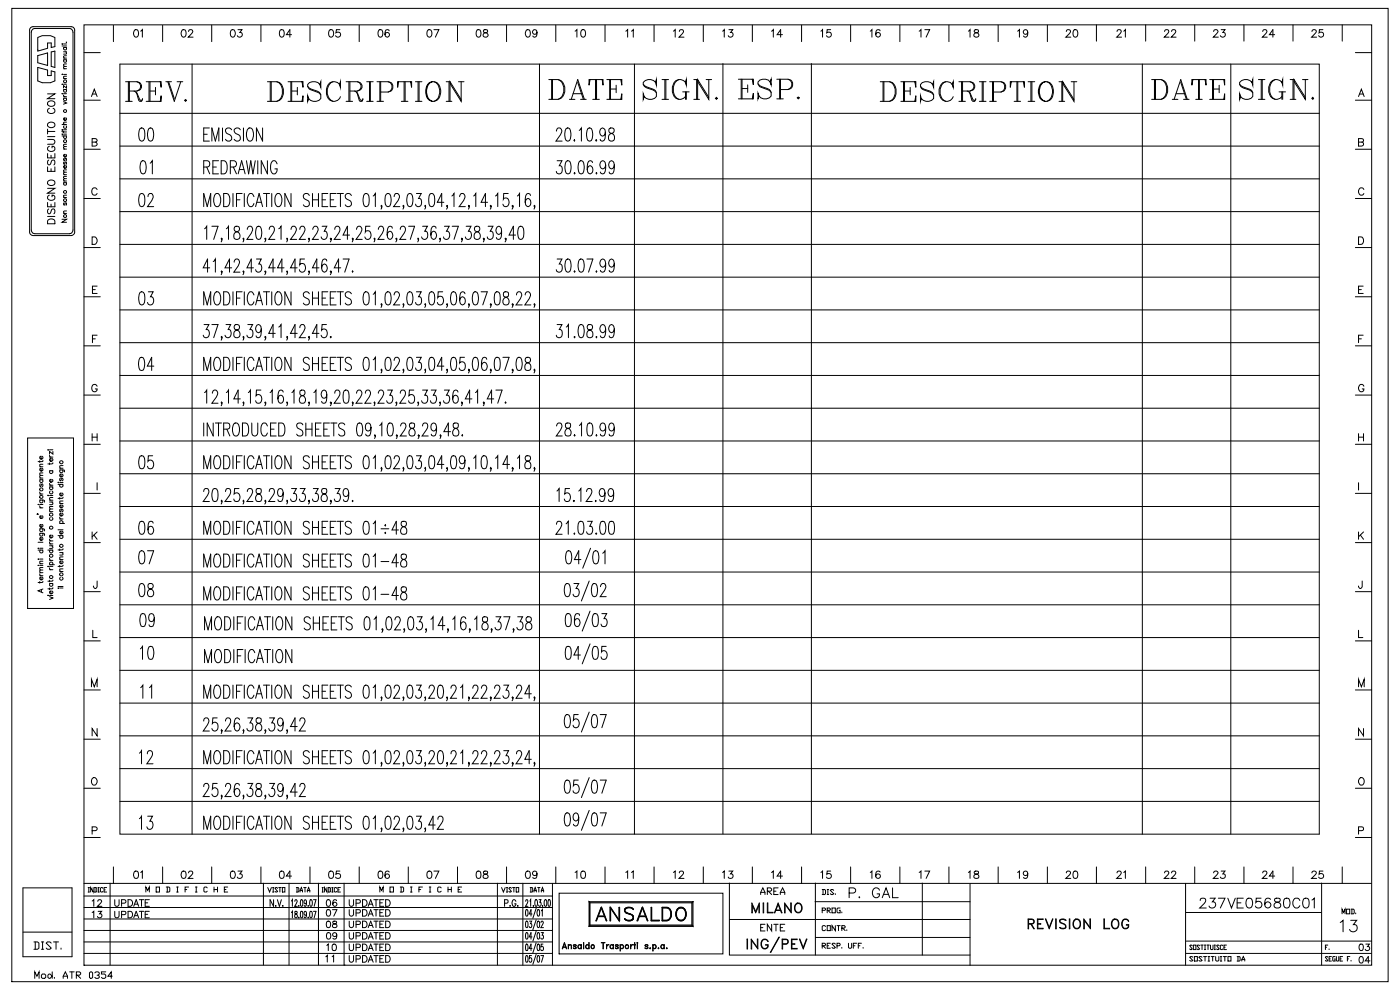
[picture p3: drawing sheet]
<svg xmlns="http://www.w3.org/2000/svg" width="297mm" height="210mm" viewBox="0 0 297 210" stroke-linecap="round" stroke-linejoin="round" font-family="sans-serif">
<g fill="none" stroke="#000" stroke-width=".21">
<path d="M2.5 1.8h292v206.4h-292zM6.5 5.8l.4-.1h8.2a.73 .73 0 0 1 .7 .7v43l-.2 .4-.5 .2h-8.1l-.5-.2-.2-.4v-43.1zM6.9 6.2l.3-.2h7.5a.78 .78 0 0 1 .8 .8v42.2a.74 .74 0 0 1-.8 .6h-7.3a.85 .85 0 0 1-.8-.8v-42zM8 8l1-.4h1.7l.9 .4v1.9l-.7 .2v-1h-.8v1.1l-2.1 .6zM8 14.3l2.1 .6v1.1h.8v-1l.7 .3v1.9l-.9 .3h-1.7l-1-.3zM8 11.8l2.1-.6v2.7l-2.1-.6zM10.1 19.9h1.5l-1.5 1h1.5M10.9 11l.7-.2v3.5l-.7-.2zM13.2 19.9h.1M13.2 17.9h.1M13.2 9.4h.1M13.2 9.8h.9"/>
<path d="M13.2 15.8h.1M13.5 19.9h.6M13.5 19h.6M13.5 17.9h.6M13.5 16.7h.6M13.5 15.8h.6M13.5 14.6h.6M13.5 12.7h.6M13.5 12.3h.6M13.5 11h.6M13.5 10.1h.6M13.5 9.3h.6"/>
<path d="M13.6 19a.32 .32 0 0 0 0 .5 .32 .32 0 0 0 .4 0 .32 .32 0 0 0 0-.5M13.6 12.7a.3 .3 0 0 0 0 .4 .3 .3 0 0 0 .4 0 .3 .3 0 0 0 0-.4M13.6 10.1a.3 .3 0 0 0 0 .4 .3 .3 0 0 0 .4 0 .3 .3 0 0 0 0-.4M13.9 11l.2 .2v.2l-.6 .1M14.1 8.9l-.1 .1M14.1 18.2v.5l-.6-.5v.5M14.1 16.2h-.6v.3l.2 .2M14.1 14.1h-.6v.2l.2 .3M14.1 13.6l-.6 .1 .2 .4M14.1 11.8l-.6 .2 .2 .3M17.8 5.3h273.2v199.4h-273.2zM17.8 11.2h3.5"/>
<path d="M19.6 19.9h.8M24.1 5.4v3.4M25.4 13.6h254.5v163.3h-254.5zM26.6 17.3h2.4l.6 .2a.98 .98 0 0 1 0 1.6l-.6 .2h-1.6M27.2 17.3v4.2M27.4 17.3v4.2M28.4 19.3l.6 .4 .8 1.6 .4-.2M28.6 6.4a.51 .51 0 0 1 .7 .2l.1 .4a.69 .69 0 0 1-.6 .9 .99 .99 0 0 1-.2-1.5zM28.8 19.5l.6 1.8 .2 .2h.4l.2-.6M29 17.3a1.01 1.01 0 0 1 .8 1 1.01 1.01 0 0 1-.8 1M29.8 6.6l.4-.3v1.6M31 17.3h3.2v1.2l-.2-1.2"/>
<path d="M31.6 17.3v4.2M31.8 19.3h1.2M31.8 17.3v4.2M33 18.5v1.6M34.5 5.4v3.4M35.2 17.3h1.2M35.6 17.3l1.4 4.2 1.3-4.2M35.8 17.3l1.2 3.6M37.6 17.3h1.2M38.7 6.4a.51 .51 0 0 1 .7 .2l.1 .4a.69 .69 0 0 1-.6 .9 .99 .99 0 0 1-.2-1.5zM40 6.7l.3-.4 .4 .1 .2 .2-.2 .5-.8 .8h1.1M40.7 13.6v163.3"/>
<path d="M44.9 5.3v3.5M49.1 6.4a.49 .49 0 0 1 .7 .2 .72 .72 0 0 1 .1 .9 .72 .72 0 0 1-.8 .3l-.2-.6zM50.5 6.3h.8l-.4 .6a.53 .53 0 0 1 .4 .8 .53 .53 0 0 1-1-.1M55.4 5.3v3.5M56.7 17.3h2a1.96 1.96 0 0 1 1.4 2.6 1.72 1.72 0 0 1-1.4 1.6h-2M57.3 17.3v4.2M57.5 17.3v4.2M58.7 17.3a2.36 2.36 0 0 1 0 4.2M59.5 6.4a.51 .51 0 0 1 .7 .2l.1 .4a.69 .69 0 0 1-.6 .9 1.06 1.06 0 0 1-.2-1.5zM61.1 17.3h3.2v1.2l-.2-1.2M61.7 17.3v4.2M61.8 7.4h-1.1l.8-1.1v1.6"/>
<path d="M61.9 17.3v4.2M61.9 19.3h1.2M63.1 18.5v1.6M65.3 18.3l.8 .6 1.6 .6 .4 .6v.8a1.56 1.56 0 0 1-1.6 .6 1.56 1.56 0 0 1-1.2-1.2v1.2l.2-.6M65.8 5.3v3.5M67.8 17.9l.3-.6v1.2a1.56 1.56 0 0 0-1.2-1.2 1.56 1.56 0 0 0-1.6 .6 1.06 1.06 0 0 0 .8 1.2l1.6 .6 .4 .4M69.9 6.4a.53 .53 0 0 1 .8 .2 .73 .73 0 0 1 .1 .9 .73 .73 0 0 1-.9 .3l-.2-.6zM70.6 17.3a2.36 2.36 0 0 0 0 4.2M72 17.9l.2 .6v-1.2l-.2 .6a1.55 1.55 0 0 0-1.7-.5 1.55 1.55 0 0 0-1 1.5 1.9 1.9 0 0 0 1.7 2.6l.6-.2 .6-.8M72.1 6.3h-.7l-.1 .7a.56 .56 0 0 1 .8-.1 .56 .56 0 0 1-.1 .9 .56 .56 0 0 1-.8-.2M73.4 17.3h2.4a1.03 1.03 0 0 1 1 1.2l-.4 .6-.6 .2h-1.6M74 17.3v4.2"/>
<path d="M74.2 17.3v4.2M75.2 19.3l.6 .4 .6 1.4 .2 .2 .4-.2M75.6 19.5l.8 2h.4l.2-.6M75.8 17.3a1.01 1.01 0 0 1 .8 1 1.01 1.01 0 0 1-.8 1M76.2 5.3v3.5M77.8 17.3h1.4M78.4 17.3v4.2M78.6 17.3v4.2M80 17.3h2.3l.6 .2a1.13 1.13 0 0 1 .4 1.2 1.13 1.13 0 0 1-1 .8h-1.5M80.4 6.4a.49 .49 0 0 1 .7 .2l.1 .4a.69 .69 0 0 1-.6 .9 1.06 1.06 0 0 1-.2-1.5zM80.6 17.3v4.2M80.8 17.3v4.2"/>
<path d="M82.3 17.3a1.13 1.13 0 0 1 .9 1.1 1.13 1.13 0 0 1-.9 1.1M82.5 6.5a.44 .44 0 0 0-.6-.1l-.2 .2a.77 .77 0 0 0 .5 1.3 .49 .49 0 0 0 .4-.5 .49 .49 0 0 0-.4-.5 .49 .49 0 0 0-.5 .5M84.5 17.3l-.2 1.2v-1.2h3v1.2l-.2-1.2M85.7 17.3v4.2M85.9 17.3v4.2M86.6 5.3v3.5M88.1 17.3h1.4M88.7 17.3v4.2M88.9 17.3v4.2M90.8 6.4l.2-.1a.82 .82 0 0 1 .6 .8 .82 .82 0 0 1-.6 .8 .99 .99 0 0 1-.2-1.5zM91.7 17.3a1.89 1.89 0 0 0-1.4 2.4 1.6 1.6 0 0 0 1.6 1.8 1.6 1.6 0 0 0 1.6-1.8 1.86 1.86 0 0 0-1.8-2.4 2.38 2.38 0 0 0 0 4.2M92 6.3h1.1l-.7 1.6"/>
<path d="M92.1 17.3a2.38 2.38 0 0 1 0 4.2M94.7 17.3h.8M95.2 17.3v4.2M97 5.3v3.5M97.3 17.3h1.1M97.8 17.3v4.2l-2.3-3.8M101.2 6.4a.49 .49 0 0 1 .8 .2v.4a.69 .69 0 0 1-.6 .9 1.06 1.06 0 0 1-.2-1.5zM102.6 6.4v.4l.7 .2a.44 .44 0 0 1 .3 .5 .44 .44 0 0 1-.4 .4l-.6-.1-.1-.2a.74 .74 0 0 1 .9-.8v-.3a.55 .55 0 0 0-.8-.1zM107.5 5.3v3.5M111.7 6.4a.51 .51 0 0 1 .7 .2l.1 .4a.69 .69 0 0 1-.6 .9 .99 .99 0 0 1-.2-1.5zM113.9 6.8a.48 .48 0 0 1-.6 .4 .48 .48 0 0 1-.2-.7 .48 .48 0 0 1 .7 0l.1 .3a.76 .76 0 0 1-.6 1.1l-.3-.3M114.4 13.6v163.3"/>
<path d="M116.4 16.9h2a2.23 2.23 0 0 1 1.5 2.1 2.23 2.23 0 0 1-1.5 2.1h-2M117 16.9v4.2M117.2 16.9v4.2M117.9 5.3v3.5M118.4 16.9a2.38 2.38 0 0 1 0 4.2M121.6 19.9h1.8M122 6.6l.4-.3v1.6M122.6 17.5l1.2 3.6M123.4 6.4a.49 .49 0 0 1 .7 .2l.1 .4a.7 .7 0 0 1-.6 .9 1.03 1.03 0 0 1-.2-1.5zM125.2 16.9l-.2 1.2v-1.2h2.9v1.2l-.2-1.2M126.3 16.9v4.2M126.5 16.9v4.2"/>
<path d="M128.3 5.3v3.5M128.7 16.9h3.2v1.2l-.2-1.2M129.3 16.9v4.2M129.5 16.9v4.2M129.5 18.9h1.2M130.7 18.1v1.6M132.8 6.6l.3-.3v1.6M133.9 6.6l.4-.3v1.6M134.6 13.6v163.3M136.5 17.9a5.5 5.5 0 0 0 2.4 1.2l.3 .6v.8a1.56 1.56 0 0 1-1.5 .6 1.56 1.56 0 0 1-1.2-1.2v1.2l.2-.6M138.7 5.3v3.5M139.1 17.5l.1-.6v1.2a1.56 1.56 0 0 0-1.2-1.2 1.56 1.56 0 0 0-1.5 .6 1.07 1.07 0 0 0 .8 1.2l1.2 .4 .7 .6"/>
<path d="M140.4 16.9h1.4M141 16.9v4.2M141.3 16.9v4.2M142.8 6.6l.4-.3v1.6M144 16.9a2.42 2.42 0 0 0 0 4.2M144.1 6.7l.3-.4 .5 .1 .1 .2-.2 .5-.8 .8h1.1M144.8 19.5h1.4M145.4 17.5l.2 .6v-1.2l-.2 .6a1.45 1.45 0 0 0-1.4-.6 1.45 1.45 0 0 0-1.2 1 2.22 2.22 0 0 0 1.2 3.2l1-.2 .4-.4M145.4 19.5v1.6M145.6 19.5v1.6M147.2 16.9h.8M147.8 16.9v4.2"/>
<path d="M149.2 5.3v3.5M149.8 16.9h1.2M150.4 16.9v4.2l-2.4-3.8M153.3 6.6l.3-.3v1.6M153.4 13.5v163.4M154.6 6.3h.8l-.4 .6a.51 .51 0 0 1 .4 .8 .51 .51 0 0 1-.9-.1M156.6 16.8h3.2v1.2l-.2-1.2M157.2 16.8v4.2M157.4 16.8v4.2M157.4 18.8h1.2M158.6 18v1.6M159.6 5.3v3.5"/>
<path d="M160.8 17.8l.8 .6 1.6 .6 .4 .6v.8a1.56 1.56 0 0 1-1.6 .6 1.56 1.56 0 0 1-1.2-1.2v1.2l.2-.6M163.4 17.4l.2-.6v1.2a1.56 1.56 0 0 0-1.2-1.2 1.56 1.56 0 0 0-1.6 .6 1.06 1.06 0 0 0 .8 1.2l1.6 .6 .4 .4M163.7 6.6l.3-.3v1.6M164.8 16.8h2.3l.6 .2a1.13 1.13 0 0 1 .4 1.2 1.13 1.13 0 0 1-1 .8h-1.5M165.4 16.8v4.2M165.6 16.8v4.2M166 7.4h-1.1l.7-1.1v1.6M167.1 16.8a1.13 1.13 0 0 1 .9 1.1 1.13 1.13 0 0 1-.9 1.1M170 5.3v3.5M172.1 13.5v163.4M174.1 6.6l.4-.3v1.6M176.2 6.3h-.7l-.1 .7a.55 .55 0 0 1 .8 0 .55 .55 0 0 1-.1 .8 .55 .55 0 0 1-.8-.2"/>
<path d="M180.4 5.3v3.5M184.6 6.6l.4-.3v1.6M186.7 6.5l-.1-.1a.53 .53 0 0 0-.8 .2 .77 .77 0 0 0 .5 1.3 .5 .5 0 0 0 .5-.5 .5 .5 0 0 0-.5-.5 .5 .5 0 0 0-.5 .5M186.7 17.3h2a1.98 1.98 0 0 1 1.4 2.6 1.73 1.73 0 0 1-1.4 1.6h-2M187.3 17.3v4.2M187.5 17.3v4.2M188.7 17.3a2.36 2.36 0 0 1 0 4.2M190.9 5.3v3.5M191.1 17.3h3.2v1.2l-.2-1.2M191.7 17.3v4.2M191.9 19.3h1.2M191.9 17.3v4.2"/>
<path d="M193.1 18.5v1.6M195 6.6l.4-.3v1.6M195.3 18.3l.7 .6 1.2 .4 .6 .4 .2 .4v.8a1.56 1.56 0 0 1-1.5 .6 1.56 1.56 0 0 1-1.2-1.2v1.2l.1-.6M196.2 6.3h1l-.7 1.6M197.8 17.9l.2-.6v1.2a1.56 1.56 0 0 0-1.2-1.2 1.56 1.56 0 0 0-1.5 .6 1 1 0 0 0 .7 1.2l1.6 .6 .4 .4M200.6 17.3a2.36 2.36 0 0 0 0 4.2M201.3 5.3v3.5M202 17.9l.2 .6v-1.2l-.2 .6a1.56 1.56 0 0 0-1.8-.5 1.56 1.56 0 0 0-1 1.5 1.83 1.83 0 0 0 .4 2 1.83 1.83 0 0 0 2 .4l.6-.8M203.4 17.3h2.4l.6 .2a.98 .98 0 0 1 0 1.6l-.6 .2h-1.6M204 17.3v4.2M204.2 17.3v4.2M205.2 19.3l.6 .4 .6 1.4 .2 .2 .4-.2"/>
<path d="M205.4 6.6l.4-.3v1.6M205.6 19.5l.6 1.8 .2 .2h.4l.2-.6M205.8 17.3a1 1 0 0 1 .8 1 1 1 0 0 1-.8 1M206.8 6.4l-.1 .3 .2 .2a.56 .56 0 0 1 .6 .2 .56 .56 0 0 1 0 .7l-.5 .1-.4-.3a.8 .8 0 0 1 .9-.8l.1-.3a.58 .58 0 0 0-.8-.1zM207.8 17.3h1.4M208.4 17.3v4.2M208.6 17.3v4.2M209.9 17.3h2.4a1.1 1.1 0 0 1 1.1 1.1 1.1 1.1 0 0 1-1.1 1.1h-1.6M210.5 17.3v4.2M210.7 17.3v4.2M211.7 5.3v3.5M212.3 17.3a1.14 1.14 0 0 1 .9 1.1 1.14 1.14 0 0 1-.9 1.1"/>
<path d="M214.5 17.3l-.2 1.2v-1.2h3v1.2l-.2-1.2M215.7 17.3v4.2M215.9 6.6l.4-.3v1.6M215.9 17.3v4.2M218 6.8a.48 .48 0 0 1-.6 .4 .48 .48 0 0 1-.2-.7 .48 .48 0 0 1 .7 0l.1 .3a.76 .76 0 0 1-.5 1.1l-.4-.3M218.1 17.3h1.4M218.7 17.3v4.2M218.9 17.3v4.2M221.7 17.3a1.88 1.88 0 0 0-1.4 2.4 1.58 1.58 0 0 0 .9 1.6 1.58 1.58 0 0 0 1.9-.4 2.75 2.75 0 0 0-.4-3.4 1.5 1.5 0 0 0-1.6 .1 1.5 1.5 0 0 0-.6 1.5 2.14 2.14 0 0 0 1.2 2.4M222.1 17.3a2.38 2.38 0 0 1 0 4.2M222.2 5.3v3.5M224.6 17.3h.8"/>
<path d="M225.2 17.3v4.2M226.2 6.7l.3-.4 .4 .1 .2 .2-.2 .5-.8 .8h1.1M227.2 17.3h1.2M227.8 17.3v4.2l-2.4-3.8M227.8 6.4a.49 .49 0 0 1 .8 .2v.4a.69 .69 0 0 1-.6 .9 1.06 1.06 0 0 1-.2-1.5zM232.6 5.3v3.4M237 6.7l.2-.4 .5 .1 .1 .2-.2 .5-.7 .8h1M238.4 6.6l.3-.3v1.6M242.3 13.6v163.3M243 5.3v3.4M244.3 16.9h2a2.25 2.25 0 0 1 1.4 2.1 2.25 2.25 0 0 1-1.4 2.1h-2M244.9 16.9v4.2"/>
<path d="M245.1 16.9v4.2M246.3 16.9a2.42 2.42 0 0 1 0 4.2M247.1 6.7l.2-.4 .5 .1 .1 .2-.2 .5-.7 .8h1M248.5 6.7l.3-.4 .5 .1 .1 .2-.2 .5-.7 .8h1M249.5 19.9h1.7M250.5 17.5l1.2 3.6M253 16.9l-.2 1.2v-1.2h3v1.2l-.2-1.2M253.4 5.3v3.4M254.2 16.9v4.2M254.4 16.9v4.2M256.6 16.9h3.2v1.2l-.2-1.2M257.2 16.9v4.2"/>
<path d="M257.4 18.9h1.2M257.4 16.9v4.2M257.5 6.7l.3-.4 .4 .1 .2 .2-.3 .5-.7 .8h1M258.6 18.1v1.6M259 6.3h.9l-.5 .6a.53 .53 0 0 1 .4 .8 .53 .53 0 0 1-.9-.1M261.1 13.6v163.3M263 17.9a5.5 5.5 0 0 0 2.4 1.2l.3 .6v.8a1.56 1.56 0 0 1-1.5 .6 1.56 1.56 0 0 1-1.2-1.2v1.2l.2-.6M263.9 5.3v3.4M265.6 17.5l.1-.6v1.2a1.56 1.56 0 0 0-1.2-1.2 1.56 1.56 0 0 0-1.5 .6 1.07 1.07 0 0 0 .8 1.2l1.2 .4 .7 .6M266.9 16.9h1.4M267.5 16.9v4.2M267.8 16.9v4.2"/>
<path d="M267.9 6.7l.2-.4 .5 .1 .1 .2-.2 .5-.7 .8h1M270.4 7.4h-1.1l.7-1.1v1.6M270.5 16.9a2.42 2.42 0 0 0 0 4.2M271.3 19.5h1.4M271.9 17.5l.2 .6v-1.2l-.2 .6a1.45 1.45 0 0 0-1.4-.6 1.45 1.45 0 0 0-1.2 1 2.22 2.22 0 0 0 1.2 3.2l1-.2 .4-.4M271.9 19.5v1.6M272.1 19.5v1.6M273.7 16.9h.8M274.3 5.3v3.4M274.3 16.9v4.2M276.3 16.9h1.2M276.9 16.9v4.2l-2.4-3.8"/>
<path d="M278.3 6.7l.3-.4 .4 .1 .2 .2v.3l-1 1h1.1M280.6 6.3h-.7l-.1 .7a.55 .55 0 0 1 .9 0 .55 .55 0 0 1-.2 .8 .55 .55 0 0 1-.8-.2M284.7 5.3v3.4M287.5 11.2h3.5M288.4 19.9h.8M10.1 39.9h1.5l-1.5 1.1h1.5M10.1 35.4v.9h1.5v-.9M10.1 32.6v.9h1.5v-.9M10.1 29.6h1.1a.51 .51 0 0 1 .4 .5 .51 .51 0 0 1-.4 .5h-1.1M10.1 29h1.5M10.1 27.9h1.5M10.1 27.4v1"/>
<path d="M10.2 38.5a.78 .78 0 0 1 .9-.3 .78 .78 0 0 1 .5 .9 .78 .78 0 0 1-1 .3 .78 .78 0 0 1-.4-.9zM10.2 26.2a.78 .78 0 0 1 .9-.3 .78 .78 0 0 1 .5 .9 .78 .78 0 0 1-1 .3 .78 .78 0 0 1-.4-.9zM10.2 21.7a.78 .78 0 0 1 .9-.3 .78 .78 0 0 1 .5 .9 .78 .78 0 0 1-1 .3 .78 .78 0 0 1-.4-.9zM10.3 34a.56 .56 0 0 0-.2 .5 .56 .56 0 0 0 .4 .5l.7-1h.2l.2 .3-.2 .7M10.5 31a.56 .56 0 0 0-.4 .7 .56 .56 0 0 0 .6 .4 .64 .64 0 0 0 .8-.2 .64 .64 0 0 0-.1-.8l-.4-.1v.4M10.5 23a.56 .56 0 0 0-.4 .6 .56 .56 0 0 0 .6 .5 .64 .64 0 0 0 .8-.2 .64 .64 0 0 0-.1-.9h-.1M10.8 32.9v.6M10.8 35.8v.5M13.2 28.5h.1M13.2 27.8l.1 .2h.8M13.2 27.6h.1M13.2 28.8h.9"/>
<path d="M13.2 26.4h.9M13.5 21.6l.6 .3-.6 .2M13.5 20.2l.3 .3M13.5 38.7h.6M13.5 38.4h.6M13.5 37.1h.6M13.5 31.6h.6M13.5 28.4h.6M13.5 27.8v.3M13.5 27.5h.6M13.5 20.8h.6M13.5 20.5h.6"/>
<path d="M13.6 38.7a.3 .3 0 0 0 0 .5 .3 .3 0 0 0 .4 0 .3 .3 0 0 0 0-.5M13.6 34.3l-.1 .2 .1 .4 .3-.5h.2l-.1 .5M13.6 33.6l-.1 .1v.3h.2l.1-.3 .2-.1v.5M13.6 28.8a.3 .3 0 0 0 0 .5 .3 .3 0 0 0 .4 0 .3 .3 0 0 0 0-.5M13.6 26.7a.3 .3 0 0 0 0 .4 .3 .3 0 0 0 .4 0 .3 .3 0 0 0 0-.4M13.6 20.8a.32 .32 0 0 0 0 .5 .32 .32 0 0 0 .4 0 .32 .32 0 0 0 0-.5M14 35.1a.31 .31 0 0 1 .1 .5 .31 .31 0 0 1-.5 0 .31 .31 0 0 1 .1-.5l.1 .6M14 32.8a.31 .31 0 0 1 .1 .4 .31 .31 0 0 1-.5 0 .31 .31 0 0 1 .1-.4l.1 .5M14 25a.29 .29 0 0 1 .1 .4 .29 .29 0 0 1-.5 0 .29 .29 0 0 1 .1-.4l.1 .5M14.1 37.9l-.6 .1 .2 .4M14.1 37.4h-.6v.3l.2 .2M14.1 36.5l-.6 .2 .2 .4"/>
<path d="M14.1 36l-.6 .1v.2l.2 .2M14.1 31.1l-.6 .1 .2 .4M14.1 30.6h-.6v.3l.2 .2M14.1 25.9h-.6v.3l.2 .2M17.8 31.7h3.5M17.8 21.3h3.5M19.4 20.5l.6-1.6 .6 1.6M19.5 30.1l.9 .1 .2 .5-.4 .3h-.7v-1.6l1 .1 .1 .4-.4 .2M25.4 37.9h254.5M25.4 31h254.5M25.4 24h254.5M26.6 21.5h1.4"/>
<path d="M29.7 27.3l.5-.2a1.33 1.33 0 0 1 .5 1.6l-.3 1.1-.4 .1a1.46 1.46 0 0 1-.6-1.6zM30 34.2l.4-.1a1.46 1.46 0 0 1 .6 1.6l-.3 1-.4 .2a1.46 1.46 0 0 1-.6-1.6zM31 21.5h3.2v-1.2l-.2 1.2M31.6 27.3l.4-.2a1.46 1.46 0 0 1 .6 1.6l-.3 1.1-.4 .1a1.46 1.46 0 0 1-.6-1.6zM31.9 34.6l.4-.5v2.8M39.2 21.3l.2-.2 .1 .2-.1 .2zM43.2 35.4h.8a.71 .71 0 0 0 .5-.6 .71 .71 0 0 0-.5-.7h-.8v2.8M43.2 28.5h.8M43.9 35.4l.6 1.5M44.4 27.1h-1.2v2.8h1.2M44.9 29.9v-2.8l.8 2.8 .7-2.8v2.8M45.2 35.4h.7"/>
<path d="M46.4 34.1h-1.2v2.8h1.2M46.9 34.1h.7a1.79 1.79 0 0 1 0 2.8h-.7zM47.2 27.1v2.8M48.9 35.4h.8a.7 .7 0 0 0 .5-.6 .7 .7 0 0 0-.5-.7h-.8v2.8M49.1 27.5a.68 .68 0 0 0-.7-.4 .68 .68 0 0 0-.6 .7l.4 .5a1.11 1.11 0 0 1 .9 .8v.4a.72 .72 0 0 1-.6 .5 .72 .72 0 0 1-.7-.5M49.5 35.4l.7 1.5M50.5 36.9l.8-2.8 .7 2.8M50.8 36h.9M51 27.5a.66 .66 0 0 0-1.1-.2 .66 .66 0 0 0 .2 1l.5 .3a.72 .72 0 0 1 .3 .8 .72 .72 0 0 1-.7 .5l-.5-.4M51.6 27.1v2.8M52.3 34.1l.4 2.8 .5-2.8 .5 2.8 .5-2.8M52.7 27.3l.1-.2a.68 .68 0 0 1 .9 .7l.1 1.1a.95 .95 0 0 1-1 1 1.99 1.99 0 0 1-.1-2.6z"/>
<path d="M54.7 34.1v2.8M55.7 27.1v2.8l-1.3-2.8v2.8M56.7 34.1v2.8l-1.3-2.8v2.8M58.8 34.8a.65 .65 0 0 0-1.1-.6 2.1 2.1 0 0 0 .2 2.7 .79 .79 0 0 0 .9-1.1h-.5M61.1 21.5h3.2v-1.2l-.2 1.2M73.4 21.5h1.4M77.8 21.5h1.4M80 21.5h1.4M85.1 21.5h1.4M88.1 21.5h1.4M94.7 21.5h1.1M97.8 21.1l-2.3-3.8v4.2"/>
<path d="M118 27.8l.1-.4a.6 .6 0 0 1 .9-.1 .6 .6 0 0 1 .1 .9l-1.2 1.7h1.3M118.2 34.1h1l-.6 1.1h.3a1.07 1.07 0 0 1-.2 1.7 .58 .58 0 0 1-.7-.6M120.1 27.3l.4-.2a1.46 1.46 0 0 1 .6 1.6l-.3 1.1-.4 .1a1.46 1.46 0 0 1-.6-1.6zM120.1 34.2l.5-.1a1.46 1.46 0 0 1 .5 1.6l-.2 1-.5 .2a1.46 1.46 0 0 1-.6-1.6zM120.8 21.1h1.2M121.2 21.1l1.4-4.2 1.4 4.2M121.8 36.7h.2l-.1 .2zM121.8 29.6v.3zM122.9 27.7l.4-.6v2.8M122.9 34.2l.5-.1a1.46 1.46 0 0 1 .5 1.6l-.3 1-.4 .2a1.46 1.46 0 0 1-.6-1.6zM123.2 21.1h1.2M124.7 27.3l.5-.2a1.46 1.46 0 0 1 .5 1.6l-.3 1.1-.4 .1a1.46 1.46 0 0 1-.6-1.6z"/>
<path d="M125.7 34.5l-.1-.3-.5-.1a1.65 1.65 0 0 0-.5 1.9l.1 .5 .4 .4a.9 .9 0 0 0 .7-.9 .9 .9 0 0 0-.7-.8l-.3 .1-.2 .7M125.7 21.1h1.4M126.5 29.6v.3zM126.5 36.6v.3zM128.4 28.1l-.1 .4-.5 .4a.91 .91 0 0 1-.6-.9 .91 .91 0 0 1 .6-.9l.3 .2a2.56 2.56 0 0 1 0 2.5l-.4 .1-.3-.1-.1-.3M128.5 35l-.1 .4-.5 .4a.89 .89 0 0 1-.7-.8 .89 .89 0 0 1 .7-.9 1.2 1.2 0 0 1 .6 1.6l-.3 1-.5 .2-.3-.4M128.7 21.1h3.2v-1.2l-.2 1.2M129.3 27.3a.64 .64 0 0 0 .1 .9 .93 .93 0 0 1 .9 .7 .93 .93 0 0 1-.4 1 .87 .87 0 0 1-.9-.9 .87 .87 0 0 1 1-.8 .58 .58 0 0 0 .3-.6 .58 .58 0 0 0-.4-.5zM130.3 35l-.1 .4-.4 .4a.91 .91 0 0 1-.7-.8 .91 .91 0 0 1 .7-.9 1.2 1.2 0 0 1 .5 1.6l-.3 1-.4 .2-.3-.2-.1-.2M140.4 21.1h1.4M147.2 21.1h1.2M150.4 20.7l-2.4-3.8v4.2"/>
<path d="M152 20.7l.2 .2-.2 .2-.2-.2zM156.6 21h3.2v-1.2l-.2 1.2M164.8 21h1.4M169.1 20.8l.2-.2 .2 .2-.2 .2zM191.1 21.5h3.2v-1.2l-.2 1.2M203.4 21.5h1.4M207.8 21.5h1.4M209.9 21.5h1.4M215.1 21.5h1.4M218.1 21.5h1.4M224.6 21.5h1.2M227.8 21.1l-2.4-3.8v4.2"/>
<path d="M248.7 21.1h1.2M249.1 21.1l1.4-4.2 1.3 4.2M251.1 21.1h1.1M253.6 21.1h1.4M256.6 21.1h3.2v-1.2l-.2 1.2M266.9 21.1h1.4M273.7 21.1h1.2M276.9 20.7l-2.4-3.8v4.2M278.3 20.9l.2-.2 .2 .2-.2 .2zM287.5 31.7h3.5M287.5 21.3h3.5M288.2 30.1l.9 .1 .1 .5-.3 .3h-.7v-1.6l1 .1v.5l-.3 .1"/>
<path d="M288.2 20.5l.6-1.6 .6 1.6M10.1 42.9v1h1.5v-1M10.1 45.9h1.5M10.2 46.7a.89 .89 0 0 1 1.4 .2v.6h-1.5zM10.3 44.3a.56 .56 0 0 0-.2 .6 .56 .56 0 0 0 .4 .4l.7-1h.2l.2 .4-.2 .6M10.5 41.4a.56 .56 0 0 0-.4 .6 .56 .56 0 0 0 .6 .5 .64 .64 0 0 0 .8-.2 .64 .64 0 0 0-.1-.8l-.4-.1v.3M10.8 43.3v.6M13.2 46.5h.9l-.9 .6h.9M13.5 45.3h.6M13.5 41.9h.6M13.6 43l-.1 .2 .1 .3 .3-.4h.2l-.1 .4M14.1 44.7l-.6 .2 .2 .4"/>
<path d="M14.1 41.4l-.6 .1 .2 .4M17.8 52.5h3.5M17.8 42.1h3.5M19.5 50.2h.6a.85 .85 0 0 1 .5 .8 .85 .85 0 0 1-.5 .8h-.6zM20.6 40.2a.64 .64 0 0 0-.9-.3 .64 .64 0 0 0-.2 .9 .59 .59 0 0 0 .4 .6 .59 .59 0 0 0 .7-.4M25.4 58.8h254.5M25.4 51.8h254.5M25.4 44.9h254.5M29.7 41.2l.5-.2a1.33 1.33 0 0 1 .5 1.6l-.3 1.1-.4 .1a1.46 1.46 0 0 1-.6-1.6zM31.4 41.7l.1-.4a.6 .6 0 0 1 .9-.1 .6 .6 0 0 1 0 .9l-1.1 1.7h1.3M43.2 43.8v-2.8l.8 2.8 .7-2.8v2.8M43.4 48.5l.5-.5v2.8"/>
<path d="M44.5 56.8h-1.4l.9-1.9v2.8M44.9 48h1.3l-.9 2.8M45.2 55.5l.5-.6v2.8M45.7 41.2l.2-.2a1.23 1.23 0 0 1 .9 1.8 .95 .95 0 0 1-.9 1 2.04 2.04 0 0 1-.2-2.6zM47.1 50.6l-.1 .2-.1-.2h.2l-.2 .7M47.1 57.6l-.1 .1-.1-.1h.2l-.2 .7M47.4 41h.7a1.79 1.79 0 0 1 0 2.8h-.7zM48 48.5l.5-.5v2.8M49.1 56.8h-1.4l1-1.9v2.8M49.4 41v2.8M49.7 55.6v-.1a.59 .59 0 0 1 .9-.4l.1 .1a1.08 1.08 0 0 1-.2 1.2l-.9 1.3h1.3M49.8 48.1a.64 .64 0 0 0 .2 .9 .91 .91 0 0 1 .9 .7 .91 .91 0 0 1-.5 1.1 .81 .81 0 0 1-.8-.7 .81 .81 0 0 1 .6-.9l.3-.2a.58 .58 0 0 0 .3-.5 .58 .58 0 0 0-.4-.5z"/>
<path d="M50.2 42.4h.7M51.4 41h-1.2v2.8M51.7 50.6l-.1 .2-.1-.2h.2l-.2 .7M51.7 57.6l-.1 .1-.1-.1h.2l-.2 .7M51.8 41v2.8M52.5 48.7v-.2a.59 .59 0 0 1 .9-.4l.1 .2a1.08 1.08 0 0 1-.2 1.2l-.9 1.3h1.3M53.8 56.8h-1.4l.9-1.9v2.8M53.9 41.7a.65 .65 0 0 0-1.1-.5 1.99 1.99 0 0 0 .2 2.6 .73 .73 0 0 0 .9-.6M54.2 43.8l.8-2.8 .7 2.8M54.4 54.9h1l-.5 1.1h.2a.95 .95 0 0 1 .4 1 .95 .95 0 0 1-.8 .7l-.3-.1-.2-.4M54.5 48.1l.5-.1a1.46 1.46 0 0 1 .5 1.6l-.3 1-.4 .2a1.46 1.46 0 0 1-.6-1.6zM54.5 42.9h.9"/>
<path d="M55.9 41h1.3M56.4 50.6l-.1 .2-.1-.2h.2l-.2 .7M56.4 57.6l-.1 .1-.1-.1h.2l-.2 .7M56.6 41v2.8M57.1 48.7l.1-.4a.62 .62 0 0 1 .9-.1 .62 .62 0 0 1 0 .8l-1.1 1.8h1.3M57.6 41v2.8M58.4 56.8h-1.4l.9-1.9v2.8M58.7 41.2l.2-.2a1.23 1.23 0 0 1 .9 1.8 .95 .95 0 0 1-.9 1 2.04 2.04 0 0 1-.2-2.6zM59.1 48.5l.5-.5v2.8M60.3 56.8h-1.4l.9-1.9v2.8M61 50.6l-.1 .2-.1-.2h.2l-.2 .7M61 57.6l-.1 .1-.1-.1h.2l-.2 .7"/>
<path d="M61.7 48.7l.1-.4a.6 .6 0 0 1 .9-.1 .6 .6 0 0 1 .1 .8l-1.2 1.8h1.3M61.7 41v2.8l-1.3-2.8v2.8M63 56.8h-1.4l1-1.9v2.8M63.6 48.7l.1-.4a.6 .6 0 0 1 .9-.1 .6 .6 0 0 1 0 .8l-1.1 1.8h1.3M64.6 54.9h-.9l-.1 1.2a.62 .62 0 0 1 1.1 .2 .85 .85 0 0 1 0 1 .85 .85 0 0 1-1 .3l-.2-.4M65.6 41.5a.66 .66 0 0 0-1-.4 .66 .66 0 0 0 .1 1.1l.6 .3a.69 .69 0 0 1 .2 1.1 .69 .69 0 0 1-1.2-.2M65.6 50.6l-.1 .2-.1-.2h.2l-.2 .7M65.6 57.6l-.1 .1-.1-.1h.2l-.2 .7M66.3 42.4h1.3M66.3 41v2.8M66.4 48.7v-.2a.59 .59 0 0 1 .9-.4l.1 .2a1.08 1.08 0 0 1-.2 1.2l-.9 1.3h1.3M67.6 41v2.8"/>
<path d="M67.7 56.8h-1.4l.9-1.9v2.8M68.3 48h1l-.5 1h.3a.97 .97 0 0 1 .3 1.1 .97 .97 0 0 1-.8 .7l-.5-.6M68.3 42.4h.8M69.3 55.4v-.3l-.5-.2a1.65 1.65 0 0 0-.6 1.9l.1 .5 .5 .4a.9 .9 0 0 0 .6-.8 .9 .9 0 0 0-.6-.9l-.3 .1-.3 .7M69.5 41h-1.2v2.8h1.2M70.1 42.4h.7M70.3 50.6l-.1 .2-.1-.2h.2l-.2 .7M70.3 57.6l-.1 .1-.1-.1h.2l-.2 .7M71 48.7l.1-.4a.62 .62 0 0 1 .9-.1 .62 .62 0 0 1 0 .8l-1.1 1.8h1.3M71.3 41h-1.2v2.8h1.2M71.5 41h1.3M72.2 41v2.8"/>
<path d="M72.3 56.8h-1.4l.9-1.9v2.8M72.8 54.9h1.2l-.9 2.8M74.2 49.9h-1.4l.9-1.9v2.8M74.5 41.5a.67 .67 0 0 0-1-.4 .67 .67 0 0 0 .1 1.1l.6 .3a.7 .7 0 0 1 .2 1.2 .7 .7 0 0 1-1.2-.3M74.8 57.5v.2zM74.9 50.6l-.1 .2-.1-.2h.2l-.2 .7M75.6 48.7v-.2a.62 .62 0 0 1 .9-.5 .62 .62 0 0 1 .2 1l-1.2 1.8h1.3M77.3 41.2l.5-.2a1.33 1.33 0 0 1 .5 1.6l-.3 1.1-.4 .1a1.46 1.46 0 0 1-.6-1.6zM78.5 48h-.9l-.1 1.2a.62 .62 0 0 1 1.1 .1 .85 .85 0 0 1 0 1.1 .85 .85 0 0 1-1 .2l-.2-.4M79.2 41.6l.4-.6v2.8M79.5 50.6l-.1 .2-.1-.2h.2l-.2 .7M80.3 48.7v-.2a.59 .59 0 0 1 .9-.4l.1 .2a1.08 1.08 0 0 1-.2 1.2l-.9 1.3h1.3"/>
<path d="M81 43.7l-.1 .1-.1-.1h.2l-.2 .7M82 41.2l.4-.2a1.46 1.46 0 0 1 .6 1.6l-.3 1.1-.5 .1a1.33 1.33 0 0 1-.5-1.6zM83.2 48.4l-.1-.3-.4-.1a1.65 1.65 0 0 0-.6 1.9l.1 .5 .5 .4a.9 .9 0 0 0 .6-.9 .9 .9 0 0 0-.6-.9l-.3 .2-.3 .7M83.6 41.7l.1-.4a.6 .6 0 0 1 .9-.1 .6 .6 0 0 1 0 .9l-1.1 1.7h1.3M84.2 50.6l-.1 .2-.1-.2h.2l-.2 .7M84.9 48.7l.1-.4a.62 .62 0 0 1 .9-.1 .62 .62 0 0 1 0 .8l-1.1 1.8h1.3M85.7 43.7l-.2 .1v-.1h.2l-.2 .7M86.6 41.2l.4-.2a1.46 1.46 0 0 1 .6 1.6l-.3 1.1-.4 .1a1.46 1.46 0 0 1-.6-1.6zM86.7 48h1.2l-.9 2.8M88.3 41h1.1l-.6 1.1h.3a1.07 1.07 0 0 1-.2 1.7 .58 .58 0 0 1-.7-.5M88.8 50.6l-.1 .2-.1-.2h.2l-.2 .7M89.6 48h1.1l-.6 1h.3a.97 .97 0 0 1 .3 1.1 .97 .97 0 0 1-.8 .7l-.4-.3-.1-.3"/>
<path d="M90.3 43.7l-.1 .1-.1-.1h.2l-.2 .7M91.2 41.2l.5-.2a1.39 1.39 0 0 1 .5 1.6l-.3 1.1-.4 .1a1.39 1.39 0 0 1-.6-1.6zM92.5 48.4l-.1-.3-.3-.1-.4 .1a2.86 2.86 0 0 0 0 2.5l.2 .2a.89 .89 0 0 0 .7-.9 .89 .89 0 0 0-.7-.9l-.4 .5-.1 .4M93.4 50.6l-.1 .2-.1-.2h.2l-.2 .7M94.2 42.9h-1.4l.9-1.9v2.8M94.3 48h1l-.6 1a.87 .87 0 0 1 .7 1 .87 .87 0 0 1-.9 .8l-.3-.3-.1-.3M94.9 43.7l-.1 .1-.1-.1h.2l-.2 .7M95.8 41.6l.5-.6v2.8M95.9 48h1.3l-.9 2.8M97.5 41.7v-.1a.62 .62 0 0 1 .9-.5 .62 .62 0 0 1 .1 1l-1.1 1.7h1.3M98.1 50.6l-.1 .2-.1-.2h.2l-.2 .7M98.9 48h1l-.5 1h.2a.95 .95 0 0 1 .4 1.1 .95 .95 0 0 1-.8 .7l-.3-.2-.2-.4"/>
<path d="M99.6 43.7l-.2 .1v-.1h.2l-.2 .7M100.5 41.6l.4-.6v2.8M100.8 48.1a.64 .64 0 0 0 .1 .9 .91 .91 0 0 1 1 .7 .91 .91 0 0 1-.5 1.1 .81 .81 0 0 1-.9-.7 .81 .81 0 0 1 .6-.9l.4-.2a.58 .58 0 0 0 .3-.5 .58 .58 0 0 0-.4-.5zM102.7 50.6l-.1 .2-.1-.2h.2l-.2 .7M103.4 42.9h-1.3l.9-1.9v2.8M103.5 48h1.1l-.6 1h.3a.97 .97 0 0 1 .3 1.1 .97 .97 0 0 1-.8 .7l-.4-.3v-.3M104.2 43.7l-.1 .1-.1-.1h.2l-.2 .7M105.1 41.6l.5-.6v2.8M106.4 48.9a.72 .72 0 0 1-.6 .8 .91 .91 0 0 1-.6-.9 .91 .91 0 0 1 .7-.8l.2 .1a2.61 2.61 0 0 1 0 2.5l-.4 .2-.3-.2-.1-.2M107.4 50.6l-.2 .2-.1-.2h.3l-.3 .7M107.8 41h-.9l-.1 1.2a.62 .62 0 0 1 1.1 .2 .85 .85 0 0 1 0 1 .85 .85 0 0 1-1 .3l-.2-.4M108.8 43.7l-.1 .1-.1-.1h.2l-.2 .7"/>
<path d="M109.4 49.9h-1.4l.9-1.9v2.8M109.7 41.6l.5-.6v2.8M110.1 48.1l.5-.1a1.33 1.33 0 0 1 .5 1.6l-.3 1-.4 .2a1.46 1.46 0 0 1-.6-1.6zM112.5 41.5l-.1-.3-.4-.2a1.65 1.65 0 0 0-.6 1.9l.1 .5 .5 .4a.9 .9 0 0 0 .6-.8 .9 .9 0 0 0-.6-.9l-.3 .1-.3 .7M113.5 43.7l-.2 .1v-.1h.2l-.2 .7M118.2 54.9h1l-.6 1.1h.3a1.07 1.07 0 0 1-.2 1.7 .58 .58 0 0 1-.7-.5M120.1 55.1l.5-.2a1.46 1.46 0 0 1 .5 1.6l-.2 1.1-.5 .1a1.46 1.46 0 0 1-.6-1.6zM121.8 57.6h.2l-.1 .1zM122.9 55.1l.5-.2a1.46 1.46 0 0 1 .5 1.6l-.3 1.1-.4 .1a1.46 1.46 0 0 1-.6-1.6zM124.5 54.9h1.3l-1 2.8M126.5 57.5v.2zM128.5 55.9a.71 .71 0 0 1-.7 .8 .91 .91 0 0 1-.6-.9 .91 .91 0 0 1 .7-.9 1.26 1.26 0 0 1 .6 1.6l-.3 1.1-.5 .1-.3-.4"/>
<path d="M130.3 55.9a.72 .72 0 0 1-.6 .8 .92 .92 0 0 1-.6-.9 .92 .92 0 0 1 .7-.9 1.26 1.26 0 0 1 .5 1.6l-.3 1.1-.4 .1-.3-.1-.1-.3M287.5 52.5h3.5M287.5 42.1h3.5M288.2 50.2h.5a.85 .85 0 0 1 .6 .8 .85 .85 0 0 1-.6 .8h-.5zM289.3 40.2a.59 .59 0 0 0-.7-.4 .59 .59 0 0 0-.4 .6 .64 .64 0 0 0 .3 .9 .64 .64 0 0 0 .8-.3M17.8 73.4h3.5M17.8 62.9h3.5M19.6 71.9h.6M19.6 61.4h.6M20.6 71.1h-1v1.6M20.6 60.7h-1v1.5h1M25.4 79.6h254.5"/>
<path d="M25.4 72.7h254.5M25.4 65.7h254.5M29.7 75.9l.4-.1a1.46 1.46 0 0 1 .6 1.6l-.3 1.1-.4 .1a1.46 1.46 0 0 1-.6-1.6zM29.7 62l.5-.1a1.33 1.33 0 0 1 .5 1.6l-.3 1-.4 .2a1.46 1.46 0 0 1-.6-1.6zM31.5 61.9h1l-.6 1a.87 .87 0 0 1 .7 1 .87 .87 0 0 1-.9 .8l-.2-.2-.2-.4M32.6 77.7h-1.3l.9-1.9v2.8M43.2 64.7v-2.8l.8 2.8 .7-2.8v2.8M43.2 78.6v-2.8l.8 2.8 .7-2.8v2.8M43.3 68.8h1l-.6 1.1a.87 .87 0 0 1 .7 .9 .87 .87 0 0 1-.8 .8l-.3-.1-.2-.4M44.9 68.8h1.3l-.9 2.8M45.7 62l.2-.1a1.23 1.23 0 0 1 .9 1.7 .95 .95 0 0 1-.9 1.1 2.04 2.04 0 0 1-.2-2.7zM45.7 75.9l.2-.1a1.23 1.23 0 0 1 .9 1.7 .95 .95 0 0 1-.9 1.1 2.04 2.04 0 0 1-.2-2.7z"/>
<path d="M47.1 71.5l-.1 .1-.1-.1h.2l-.2 .7M47.4 61.9h.7a1.79 1.79 0 0 1 0 2.8h-.7zM47.4 75.8h.7a1.97 1.97 0 0 1 .3 2.7l-1 .1zM47.9 68.8h1l-.5 1.1h.3a.97 .97 0 0 1 .3 1 .97 .97 0 0 1-.8 .7l-.5-.5M49.4 61.9v2.8M49.4 75.8v2.8M49.8 69a.64 .64 0 0 0 .2 .9 .91 .91 0 0 1 .9 .7 .91 .91 0 0 1-.5 1 .81 .81 0 0 1-.8-.7 .81 .81 0 0 1 .6-.9l.3-.1a.58 .58 0 0 0 .3-.6 .58 .58 0 0 0-.4-.5zM50.2 63.2h.7M50.2 77.1h.7M51.4 61.9h-1.2v2.8M51.4 75.8h-1.2v2.8M51.7 71.5l-.1 .1-.1-.1h.2l-.2 .7"/>
<path d="M51.8 61.9v2.8M51.8 75.8v2.8M52.6 68.8h1l-.6 1.1h.3a1.07 1.07 0 0 1-.2 1.7 .58 .58 0 0 1-.7-.5M53.9 62.6a.65 .65 0 0 0-1.1-.6 1.99 1.99 0 0 0 .2 2.7 .73 .73 0 0 0 .9-.7M53.9 76.5a.65 .65 0 0 0-1.1-.6 1.99 1.99 0 0 0 .2 2.7 .68 .68 0 0 0 .9-.7M54.2 64.7l.8-2.8 .7 2.8M54.2 78.6l.8-2.8 .7 2.8M54.5 63.8h.9M54.5 77.7h.9M55.4 69.8a.72 .72 0 0 1-.6 .8 .91 .91 0 0 1-.6-.9 .91 .91 0 0 1 .7-.9l.2 .2a2.61 2.61 0 0 1 0 2.5l-.4 .1-.3-.1-.1-.3M55.9 61.9h1.3M55.9 75.8h1.3"/>
<path d="M56.4 71.5l-.1 .1-.1-.1h.2l-.2 .7M56.6 61.9v2.8M56.6 75.8v2.8M57.6 61.9v2.8M57.6 75.8v2.8M58.4 70.7h-1.4l.9-1.9v2.8M58.7 62l.2-.1a1.23 1.23 0 0 1 .9 1.7 .95 .95 0 0 1-.9 1.1 2.04 2.04 0 0 1-.2-2.7zM58.7 75.9l.2-.1a1.23 1.23 0 0 1 .9 1.7 .95 .95 0 0 1-.9 1.1 2.04 2.04 0 0 1-.2-2.7zM59.1 69.4l.5-.6v2.8M61 71.5l-.1 .1-.1-.1h.2l-.2 .7M61.7 61.9v2.8l-1.3-2.8v2.8M61.7 75.8v2.8l-1.3-2.8v2.8"/>
<path d="M63 70.7h-1.4l1-1.9v2.8M63.6 69.5l.1-.4a.6 .6 0 0 1 .9-.1 .6 .6 0 0 1 0 .9l-1.1 1.7h1.3M65.6 62.3a.66 .66 0 0 0-1-.3 .66 .66 0 0 0 .1 1.1l.6 .3a.69 .69 0 0 1 .2 1.1 .69 .69 0 0 1-1.2-.2M65.6 71.5l-.1 .1-.1-.1h.2l-.2 .7M65.6 76.2a.66 .66 0 0 0-1-.3 .66 .66 0 0 0 .1 1.1l.6 .3a.69 .69 0 0 1 .2 1.1 .69 .69 0 0 1-1.2-.2M66.3 61.9v2.8M66.3 75.8v2.8M66.3 63.2h1.3M66.3 77.1h1.3M67.6 61.9v2.8M67.6 75.8v2.8M67.7 70.7h-1.4l.9-1.9v2.8"/>
<path d="M68.3 63.2h.8M68.3 77.1h.8M69.3 68.8h-1l-.1 1.2a.62 .62 0 0 1 1.1 .2 .84 .84 0 0 1 0 1 .84 .84 0 0 1-1 .3l-.2-.4M69.5 61.9h-1.2v2.8h1.2M69.5 75.8h-1.2v2.8h1.2M70.1 71.5h.2l-.1 .1zM70.1 63.2h.7M70.1 77.1h.7M71.3 61.9h-1.2v2.8h1.2M71.3 75.8h-1.2v2.8h1.2M71.5 61.9h1.3M71.5 75.8h1.3"/>
<path d="M72.2 61.9v2.8M72.2 75.8v2.8M74.5 62.3a.67 .67 0 0 0-1-.3 .67 .67 0 0 0 .1 1.1l.6 .3a.7 .7 0 0 1 .2 1.1 .7 .7 0 0 1-1.2-.2M74.5 76.2a.67 .67 0 0 0-1-.3 .67 .67 0 0 0 .1 1.1l.6 .3a.7 .7 0 0 1 .2 1.1 .7 .7 0 0 1-1.2-.2M77.3 62l.5-.1a1.33 1.33 0 0 1 .5 1.6l-.3 1-.4 .2a1.46 1.46 0 0 1-.6-1.6zM77.3 75.9l.5-.1a1.33 1.33 0 0 1 .5 1.6l-.3 1.1-.4 .1a1.46 1.46 0 0 1-.6-1.6zM79.2 62.4l.4-.5v2.8M79.2 76.3l.4-.5v2.8M81 64.5l-.1 .2-.1-.2h.2l-.2 .7M81 78.5h-.2l.1-.2 .1 .4-.2 .4M82 62l.4-.1a1.46 1.46 0 0 1 .6 1.6l-.3 1-.5 .2a1.33 1.33 0 0 1-.5-1.6zM82 75.9l.4-.1a1.46 1.46 0 0 1 .6 1.6l-.3 1.1-.5 .1a1.33 1.33 0 0 1-.5-1.6z"/>
<path d="M83.6 62.6l.1-.4a.6 .6 0 0 1 .9-.1 .6 .6 0 0 1 0 .8l-1.1 1.8h1.3M83.6 76.5l.1-.4a.6 .6 0 0 1 .9-.1 .6 .6 0 0 1 0 .8l-1.1 1.8h1.3M85.7 64.5l-.2 .2v-.2h.2l-.2 .7M85.7 78.5l-.2 .1v-.3l.2 .4-.2 .4M86.6 62l.4-.1a1.46 1.46 0 0 1 .6 1.6l-.3 1-.4 .2a1.46 1.46 0 0 1-.6-1.6zM86.6 75.9l.4-.1a1.46 1.46 0 0 1 .6 1.6l-.3 1.1-.4 .1a1.46 1.46 0 0 1-.6-1.6zM88.3 61.9h1.1l-.6 1h.3a1.07 1.07 0 0 1-.2 1.8 .58 .58 0 0 1-.7-.6M88.3 75.8h1.1l-.6 1h.3a1.07 1.07 0 0 1-.2 1.8 .54 .54 0 0 1-.7-.6M90.3 64.5l-.1 .2-.1-.2h.2l-.2 .7M90.3 78.5h-.2l.1-.2 .1 .4-.2 .4M91.2 62l.5-.1a1.39 1.39 0 0 1 .5 1.6l-.3 1-.4 .2a1.39 1.39 0 0 1-.6-1.6zM91.2 75.9l.5-.1a1.39 1.39 0 0 1 .5 1.6l-.3 1.1-.4 .1a1.39 1.39 0 0 1-.6-1.6z"/>
<path d="M93.9 61.9h-.9l-.1 1.2a.62 .62 0 0 1 1.1 .1 .85 .85 0 0 1 0 1.1 .85 .85 0 0 1-1 .2l-.2-.4M94.2 77.7h-1.4l.9-1.9v2.8M94.9 64.5l-.1 .2-.1-.2h.2l-.2 .7M94.9 78.5h-.2l.1-.2 .1 .2-.2 .6M95.8 62l.5-.1a1.46 1.46 0 0 1 .6 1.6l-.3 1-.5 .2a1.46 1.46 0 0 1-.5-1.6zM95.8 75.9l.5-.1a1.46 1.46 0 0 1 .6 1.6l-.3 1.1-.5 .1a1.46 1.46 0 0 1-.5-1.6zM98.5 75.8h-.9l-.1 1.2a.68 .68 0 0 1 .8-.2 .68 .68 0 0 1 .4 .7 .73 .73 0 0 1-.2 .9 .73 .73 0 0 1-1-.1l-.1-.3M98.6 62.3l-.1-.3-.4-.1a1.65 1.65 0 0 0-.6 1.9l.1 .5 .5 .4a.9 .9 0 0 0 .6-.9 .9 .9 0 0 0-.6-.9l-.3 .2-.3 .7M99.6 64.5l-.2 .2v-.2h.2l-.2 .7M99.6 78.5l-.2 .1v-.3l.2 .4-.2 .4M100.5 62l.4-.1a1.46 1.46 0 0 1 .6 1.6l-.3 1-.4 .2a1.46 1.46 0 0 1-.6-1.6zM100.5 75.9l.4-.1a1.46 1.46 0 0 1 .6 1.6l-.3 1.1-.4 .1a1.46 1.46 0 0 1-.6-1.6z"/>
<path d="M102.1 61.9h1.3l-1 2.8M103.3 76.2l-.1-.3-.5-.1a1.65 1.65 0 0 0-.6 1.9l.3 .8a.83 .83 0 0 0 1-.6 .83 .83 0 0 0-.6-1.1 .72 .72 0 0 0-.7 .9M104.2 64.5l-.1 .2-.1-.2h.2l-.2 .7M104.2 78.5h-.2l.1-.2 .1 .4-.2 .4M105.1 62l.5-.1a1.39 1.39 0 0 1 .5 1.6l-.2 1-.5 .2a1.39 1.39 0 0 1-.6-1.6zM105.1 75.9l.5-.1a1.39 1.39 0 0 1 .5 1.6l-.2 1.1-.5 .1a1.39 1.39 0 0 1-.6-1.6zM106.7 75.8h1.3l-.9 2.8M106.9 62a.71 .71 0 0 0 .5 1.1 .79 .79 0 0 1 .6 1 .79 .79 0 0 1-1.1 .4 1.1 1.1 0 0 1 .9-1.7 .67 .67 0 0 0-.3-.9zM108.8 64.5l-.1 .2-.1-.2h.2l-.2 .7M108.8 78.5h-.2l.1-.2 .1 .2-.2 .6M109.6 62.6v-.4a.6 .6 0 0 1 .9-.1 .6 .6 0 0 1 .1 .8l-1.1 1.8h1.3M109.7 75.9l.5-.1a1.46 1.46 0 0 1 .6 1.6l-.3 1.1-.5 .1a1.46 1.46 0 0 1-.5-1.6z"/>
<path d="M111.4 62.6v-.2a.62 .62 0 0 1 .9-.5 .62 .62 0 0 1 .1 1l-1.1 1.8h1.3M111.5 75.9a.64 .64 0 0 0 .2 .9 .93 .93 0 0 1 .9 .7 .93 .93 0 0 1-.5 1.1 .81 .81 0 0 1-.8-.7 .81 .81 0 0 1 .6-.9l.4-.2a.58 .58 0 0 0 .2-.5 .58 .58 0 0 0-.4-.5zM113.5 64.5l-.2 .2v-.2h.2l-.2 .7M113.5 78.5l-.2 .1v-.3l.2 .4-.2 .4M118.2 68.8h1l-.6 1.1h.3a1.07 1.07 0 0 1-.2 1.7 .58 .58 0 0 1-.7-.5M120.1 69.4l.5-.6v2.8M121.9 71.4v.2zM122.9 69l.5-.2a1.46 1.46 0 0 1 .5 1.6l-.3 1.1-.4 .1a1.46 1.46 0 0 1-.6-1.6zM124.7 69a.64 .64 0 0 0 .1 .9 .93 .93 0 0 1 .9 .7 .93 .93 0 0 1-.4 1 .87 .87 0 0 1-.9-.9 .87 .87 0 0 1 1-.8 .58 .58 0 0 0 .3-.6 .58 .58 0 0 0-.4-.5zM126.5 71.4v.2zM128.5 69.8a.71 .71 0 0 1-.7 .8 .91 .91 0 0 1-.6-.9 .91 .91 0 0 1 .7-.9 1.26 1.26 0 0 1 .6 1.6l-.3 1.1-.5 .1-.3-.4M130.3 69.8a.72 .72 0 0 1-.6 .8 .92 .92 0 0 1-.6-.9 .92 .92 0 0 1 .7-.9 1.26 1.26 0 0 1 .5 1.6l-.3 1.1-.4 .1-.3-.1-.1-.3"/>
<path d="M287.5 73.4h3.5M287.5 62.9h3.5M288.2 71.9h.6M288.2 61.4h.6M289.2 71.1h-1v1.6M289.2 60.7h-1v1.5h1M5.9 92.9h9.7v36.2h-9.7zM8.4 97.7v.4M8.4 99h.7M9 99.3a.33 .33 0 0 1 0 .5 .33 .33 0 0 1-.5 0 .33 .33 0 0 1 .1-.5l.1 .6M9 96.8a.32 .32 0 0 1 .1 .5 .32 .32 0 0 1-.5 0 .32 .32 0 0 1 .1-.5v.6M9.1 98.5h-.6l.1 .5"/>
<path d="M9.1 97.7l-.2 .2h-.8M10.2 95.5h.1M10.5 96.6v.2l.3 .2M10.5 98.2v.3M10.5 99.8h.7M10.5 97h.7M10.5 95.4h.7M10.7 99.8a.33 .33 0 0 0-.1 .5 .33 .33 0 0 0 .5 0 .33 .33 0 0 0-.1-.5M11 97.2a.32 .32 0 0 1 .2 .5 .32 .32 0 0 1-.5 0 .32 .32 0 0 1 .1-.5v.6M11.2 98.2l-.2 .2h-.8M11.2 95.8v.5l-.7-.5v.5M12.7 99.7h.9l.1 .4"/>
<path d="M12.7 99.3h.7M12.8 99.7a.33 .33 0 0 0 0 .5 .33 .33 0 0 0 .4 0 .33 .33 0 0 0 0-.5M13.4 98.8h-.7v.4l.2 .1M17.8 94.2h3.5M17.8 83.8h3.5M19.5 92v1.5M19.5 92.7h1.1M20.6 81.9a.63 .63 0 0 0-.9-.3 .63 .63 0 0 0-.2 .9 .57 .57 0 0 0 .5 .6 .57 .57 0 0 0 .6-.6h-.4M20.6 92v1.5M25.4 93.5h254.5M25.4 86.6h254.5M29.7 96.8l.5-.1a1.33 1.33 0 0 1 .5 1.6l-.3 1-.4 .1a1.46 1.46 0 0 1-.6-1.6z"/>
<path d="M32.4 96.7h-.9l-.1 1.1a.62 .62 0 0 1 1.1 .2 .87 .87 0 0 1 0 1 .87 .87 0 0 1-1 .3l-.2-.4M43.2 89.7v2.8M43.2 99.4v-2.7l.8 2.7 .7-2.7v2.7M43.4 83.3l.5-.6v2.8M45 83.4v-.1a.59 .59 0 0 1 .8-.6 .59 .59 0 0 1 .4 .9l-.3 .6-1 1.3h1.3M45.2 89.7v2.8l-1.2-2.8v2.8M45.7 96.8l.2-.1a.67 .67 0 0 1 .8 .6l.1 .4a1.78 1.78 0 0 1-.6 1.7 .63 .63 0 0 1-.8-.6l-.1-1.1zM45.7 89.7h1.3M46.4 89.7v2.8M47.1 85.4l-.1 .1v-.2l.1 .4-.2 .4M47.4 91h.9a.69 .69 0 0 0 .5-.6 .69 .69 0 0 0-.5-.7h-.9v2.8M47.4 96.7h.7a1.7 1.7 0 0 1 .5 2.3l-.5 .4h-.7z"/>
<path d="M48 83.3l.5-.6v2.8M48.1 91l.7 1.5M49.4 96.7v2.7M49.7 89.8l.2-.1a.67 .67 0 0 1 .8 .7l.1 .4a1.78 1.78 0 0 1-.6 1.7 .63 .63 0 0 1-.8-.7l-.1-1zM50.2 98h.7M51 84.6h-1.4l.9-1.9v2.8M51.4 96.7h-1.2v2.7M51.4 89.7h.7a1.7 1.7 0 0 1 .5 2.4l-.5 .4h-.7zM51.7 85.4h-.2l.1-.1 .1 .1-.2 .7M51.8 96.7v2.7M52.7 83.3l.4-.6v2.8M53.4 89.7l.1 2.4a.6 .6 0 0 0 .5 .4 .6 .6 0 0 0 .6-.4l.1-2.4"/>
<path d="M53.9 97.3a.65 .65 0 0 0-1.1-.5 1.99 1.99 0 0 0 .2 2.6 .68 .68 0 0 0 .9-.6M54.2 99.4l.8-2.7 .7 2.7M54.5 98.5h.9M55.4 82.7h-1l-.1 1.2a.62 .62 0 0 1 1.1 .2 .87 .87 0 0 1 0 1 .87 .87 0 0 1-1 .3l-.2-.4M55.9 96.7h1.3M56.4 85.4h-.2l.1-.1 .1 .1-.2 .7M56.6 96.7v2.7M56.7 90.4a.65 .65 0 0 0-1-.6 2.1 2.1 0 0 0 .2 2.7 .68 .68 0 0 0 .8-.7M57.3 83.3l.4-.6v2.8M57.4 91h.7M57.6 96.7v2.7M58.6 89.7h-1.2v2.8h1.2"/>
<path d="M58.7 96.8l.2-.1a.67 .67 0 0 1 .8 .6l.1 .4a1.78 1.78 0 0 1-.6 1.7 .82 .82 0 0 1-.9-1 1.98 1.98 0 0 1 .4-1.6zM59.1 89.7h.7a1.7 1.7 0 0 1 .5 2.4l-.5 .4h-.7zM60.1 83.2l-.1-.3-.5-.2a1.65 1.65 0 0 0-.6 1.9l.3 .8a.81 .81 0 0 0 1-.4 .81 .81 0 0 0-.3-1.1h-.7l-.3 .7M61 85.4l-.1 .1v-.2l.1 .4-.2 .4M61.7 96.7v2.7l-1.3-2.7v2.7M61.9 83.3l.5-.6v2.8M63.7 82.9a.71 .71 0 0 0 .5 1 .8 .8 0 0 1 .6 1.1 .8 .8 0 0 1-1.1 .4l-.1-.1a.99 .99 0 0 1 .8-1.5 .62 .62 0 0 0-.1-1.1zM64.2 90.1a.68 .68 0 0 0-.7-.4 .68 .68 0 0 0-.6 .7l.2 .4 .2 .1a1.05 1.05 0 0 1 .9 .8v.4a.72 .72 0 0 1-.6 .4 .72 .72 0 0 1-.7-.4M64.9 91h1.3M64.9 89.7v2.8M65.6 85.4h-.2l.1-.1 .1 .1-.2 .7M65.6 97.1a.66 .66 0 0 0-1-.4 .66 .66 0 0 0 .1 1.1l.6 .3a.69 .69 0 0 1 .2 1.1 .69 .69 0 0 1-1.2-.2"/>
<path d="M66.2 89.7v2.8M66.3 96.7v2.7M66.3 98h1.3M66.6 83.3l.4-.6v2.8M66.9 91h.8M67.6 96.7v2.7M68.1 89.7h-1.2v2.8h1.2M68.3 98h.8M68.7 91h.7M69.3 83.7l-.2 .7a.83 .83 0 0 1-1-.7 .83 .83 0 0 1 .6-1l.4 .2a3 3 0 0 1 0 2.5l-.5 .1-.3-.1-.1-.3M69.5 96.7h-1.2v2.7h1.2M69.9 89.7h-1.2v2.8h1.2"/>
<path d="M70.1 98h.7M70.2 89.7h1.3M70.3 85.4h-.2l.1-.1 .1 .1-.2 .7M70.8 89.7v2.8M71 83.4l.1-.4a.63 .63 0 0 1 .9-.1 .63 .63 0 0 1 0 .9l-1.1 1.7h1.3M71.3 96.7h-1.2v2.7h1.2M71.5 96.7h1.3M72.2 96.7v2.7M73 82.9l.5-.2a1.41 1.41 0 0 1 .5 1.7l-.2 1-.5 .1a1.39 1.39 0 0 1-.5-1.6zM73.1 90.1a.68 .68 0 0 0-.7-.4 .68 .68 0 0 0-.6 .7l.2 .4 .8 .4a.71 .71 0 0 1 .2 1.1 .71 .71 0 0 1-1.2-.2M74.5 97.1a.68 .68 0 0 0-1-.4 .68 .68 0 0 0-.1 1l.2 .1a1.08 1.08 0 0 1 .9 1.2 .73 .73 0 0 1-.6 .4 .73 .73 0 0 1-.7-.4M74.9 85.4l-.1 .1v-.2l.1 .4-.2 .4"/>
<path d="M75.6 83.4v-.1a.59 .59 0 0 1 .8-.6 .59 .59 0 0 1 .4 .9l-.3 .6-1 1.3h1.3M75.9 89.8l.5-.1a1.46 1.46 0 0 1 .5 1.6l-.2 1.1-.5 .1a1.46 1.46 0 0 1-.6-1.6zM77.3 96.8l.5-.1a1.33 1.33 0 0 1 .5 1.6l-.3 1-.4 .1a1.46 1.46 0 0 1-.6-1.6zM77.5 83.4l.1-.4a.61 .61 0 0 1 .9-.1 .61 .61 0 0 1 0 .9l-1.1 1.7h1.3M78.7 90.6l-.3 .7-.3 .1a.88 .88 0 0 1-.6-.8 .88 .88 0 0 1 .6-.9 1.2 1.2 0 0 1 .6 1.6l-.3 1.1a.53 .53 0 0 1-.8-.3M79.2 97.2l.4-.5v2.7M79.5 85.4h-.2l.1-.1 .1 .1-.2 .7M79.6 92.4l-.1 .1v-.3l.1 .4-.2 .4M80.3 83.4v-.1a.59 .59 0 0 1 .9-.4l.1 .1a1.08 1.08 0 0 1-.2 1.2l-.9 1.3h1.3M80.5 90.3l.5-.6v2.8M81 99.3h-.2l.1-.1 .1 .1-.2 .7M82 96.8l.4-.1a1.46 1.46 0 0 1 .6 1.6l-.3 1-.5 .1a1.33 1.33 0 0 1-.5-1.6z"/>
<path d="M82.2 82.7h1l-.5 1.1h.3a1.02 1.02 0 0 1-.2 1.7 .58 .58 0 0 1-.8-.5M82.4 89.8l.5-.1a1.46 1.46 0 0 1 .5 1.6l-.3 1.1-.4 .1a1.46 1.46 0 0 1-.6-1.6zM83.6 97.3l.4-.6 .5 .1a.97 .97 0 0 1 0 1.3l-1 1.3h1.3M84.2 85.4h-.2l.1-.1 .1 .1-.2 .7M84.2 92.4h-.1l.1-.2v.2l-.1 .6M84.9 83.4l.1-.4a.63 .63 0 0 1 .9-.1 .63 .63 0 0 1 0 .9l-1.1 1.7h1.3M85 90.4l.1-.4a.61 .61 0 0 1 .9-.1 .61 .61 0 0 1 0 .9l-1.1 1.7h1.3M85.7 99.3l-.2 .1v-.2l.2 .4-.2 .4M86.6 96.8l.4-.1a1.46 1.46 0 0 1 .6 1.6l-.3 1-.4 .1a1.46 1.46 0 0 1-.6-1.6zM87 89.8a.67 .67 0 0 0 .5 1.1 .81 .81 0 0 1 .6 .9 .81 .81 0 0 1-.9 .7 .9 .9 0 0 1-.4-1.1 .9 .9 0 0 1 .9-.6 .62 .62 0 0 0-.1-1.1zM87.8 82.7h-.9l-.2 1.2a.66 .66 0 0 1 1.2 .2v.4a.75 .75 0 0 1-.1 .9 .75 .75 0 0 1-.9 0l-.2-.4M88.3 96.7h1.1l-.6 1h.3a1.03 1.03 0 0 1-.2 1.7 .54 .54 0 0 1-.7-.5"/>
<path d="M88.8 85.4l-.1 .1v-.2l.1 .4-.2 .4M88.9 92.4h-.2l.1-.2 .1 .2-.2 .6M89.6 82.7h1.1l-.6 1.1h.3a1.03 1.03 0 0 1-.2 1.7 .59 .59 0 0 1-.8-.5M89.6 90.4l.1-.4a.63 .63 0 0 1 .9-.1 .63 .63 0 0 1 .1 .9l-1.2 1.7h1.3M90.3 99.3h-.2l.1-.1 .1 .1-.2 .7M91.2 96.8l.5-.1a1.39 1.39 0 0 1 .5 1.6l-.3 1-.4 .1a1.39 1.39 0 0 1-.6-1.6zM91.5 82.7h1l-.6 1.1h.3a.99 .99 0 0 1-.2 1.7 .54 .54 0 0 1-.7-.5M92.6 90.6l-.3 .7a.81 .81 0 0 1-.9-.5 .81 .81 0 0 1 .3-1l.3-.1a1.2 1.2 0 0 1 .6 1.6l-.3 1.1a.53 .53 0 0 1-.8-.3M93.4 85.4h-.2l.1-.1 .1 .4-.2 .4M93.5 92.4l-.1 .1v-.3l.1 .4-.2 .4M94.2 98.5h-1.4l.9-1.8v2.7M94.3 82.7h1l-.6 1.1h.3a.99 .99 0 0 1-.2 1.7 .54 .54 0 0 1-.7-.5"/>
<path d="M94.9 99.3h-.2l.1-.1 .1 .1-.2 .7M95.6 91.6h-1.4l.9-1.9v2.8M95.8 96.8l.5-.1a1.46 1.46 0 0 1 .6 1.6l-.3 1-.5 .1a1.46 1.46 0 0 1-.5-1.6zM96.2 89.8a.71 .71 0 0 0 .6 1.1 .81 .81 0 0 1 .6 .9 .81 .81 0 0 1-.9 .7 .9 .9 0 0 1-.5-1.1 .9 .9 0 0 1 .9-.6 .6 .6 0 0 0 0-1.1zM97.2 83.2l-.2-.3-.4-.2a1.65 1.65 0 0 0-.6 1.9l.3 .8a.81 .81 0 0 0 1-.6 .81 .81 0 0 0-.6-1l-.4 .1-.3 .7M98.1 85.4l-.1 .1v-.2l.1 .4-.2 .4M98.1 92.2v.3zM98.6 97.6l-.2 .7a.82 .82 0 0 1-1-.6 .82 .82 0 0 1 .6-1h.1a1.2 1.2 0 0 1 .5 1.6l-.2 1a.53 .53 0 0 1-.9-.3M99.6 99.3l-.2 .1v-.2l.2 .4-.2 .4M100.1 84.6h-1.4l.9-1.9v2.8M100.5 97.2l.4-.5v2.7M100.9 83.3l.4-.6v2.8"/>
<path d="M102.3 96.8l.5-.1a1.46 1.46 0 0 1 .6 1.6l-.3 1-.5 .1a1.33 1.33 0 0 1-.5-1.6zM102.7 85.4h-.2l.1-.1 .1 .1-.2 .7M104.2 99.3h-.2l.1-.1 .1 .4-.2 .4M104.7 84.6h-1.3l.9-1.9v2.8M105.1 97.2l.5-.5v2.7M105.2 82.7h1.3l-.9 2.8M107.2 85.3v.2zM108.1 98.5h-1.4l.9-1.8v2.7M108.8 99.3h-.2l.1-.1 .1 .1-.2 .7M109.7 97.2l.5-.5v2.7M111.5 96.8a.68 .68 0 0 0 .2 .9 .9 .9 0 0 1 .9 .7 .9 .9 0 0 1-.5 1 .81 .81 0 0 1-.8-.6 .81 .81 0 0 1 .6-1l.4-.1a.59 .59 0 0 0 .2-.5 .59 .59 0 0 0-.4-.5zM113.5 99.3l-.2 .1v-.2l.2 .4-.2 .4"/>
<path d="M118.1 90.4l.1-.4a.61 .61 0 0 1 .9-.1 .61 .61 0 0 1 0 .9l-1.1 1.7h1.3M120 89.8a.71 .71 0 0 0 .6 1.1 .81 .81 0 0 1 .6 .9 .81 .81 0 0 1-.9 .7 .9 .9 0 0 1-.4-1.1 .9 .9 0 0 1 .9-.6 .6 .6 0 0 0-.1-1.1zM121.9 92.2v.3zM122.9 90.3l.5-.6v2.8M124.7 89.8l.5-.1a1.39 1.39 0 0 1 .6 1.6l-.3 1.1-.5 .1a1.39 1.39 0 0 1-.5-1.6zM126.5 92.2v.3zM128.5 90.6l-.3 .7a.82 .82 0 0 1-1-.6 .82 .82 0 0 1 .6-1h.1a1.2 1.2 0 0 1 .6 1.6l-.3 1.1a.53 .53 0 0 1-.8-.3M130.3 90.6l-.3 .7a.81 .81 0 0 1-.9-.6 .81 .81 0 0 1 .6-1h.1a1.2 1.2 0 0 1 .5 1.6l-.3 1.1-.4 .1-.3-.1-.1-.3M287.5 94.2h3.5M287.5 83.8h3.5M288.2 92.7h1M288.2 92v1.5"/>
<path d="M289.2 92v1.5M289.3 81.9a.58 .58 0 0 0-.6-.4 .58 .58 0 0 0-.5 .6 .64 .64 0 0 0 .3 .9 .64 .64 0 0 0 .8-.3v-.2h-.3M7.9 109l.3 .1M8.1 120h.1M8.1 118.6h.1M8.1 116.7h1M8.1 115h1M8.1 116.4h.1M8.1 107h.1M8.4 113.1h.8l.2 .1v.4M8.4 112.2h.8l.2 .1v.3M8.4 107.3l.1 .2 .2 .2"/>
<path d="M8.4 106.1h.8l.2 .1v.3M8.4 104.4l.1 .2 .2 .2M8.4 119.9h.7M8.4 119.6h.7M8.4 118.6h.7M8.4 116.3h.7M8.4 107.7h.7M8.4 107h.7M8.4 104.8h.7M8.4 101.8h.7M8.4 101.4h.7M8.6 116.7a.33 .33 0 0 0-.1 .5 .33 .33 0 0 0 .5 0 .33 .33 0 0 0 0-.5"/>
<path d="M8.6 113.1a.33 .33 0 0 0-.1 .5 .33 .33 0 0 0 .5 0 .33 .33 0 0 0 0-.5M8.6 112.2a.33 .33 0 0 0-.1 .5 .33 .33 0 0 0 .5 0 .33 .33 0 0 0 0-.5M8.6 106.1a.33 .33 0 0 0-.1 .5 .33 .33 0 0 0 .5 0 .33 .33 0 0 0 0-.5M8.6 102.6l-.2 .2 .2 .4 .2-.5h.3l-.1 .5M8.6 101.8a.33 .33 0 0 0-.1 .4 .33 .33 0 0 0 .5 0 .33 .33 0 0 0 0-.4M9 114a.32 .32 0 0 1 .1 .5 .32 .32 0 0 1-.5 0 .32 .32 0 0 1 .1-.5v.6M9 111.2a.33 .33 0 0 1 0 .5 .33 .33 0 0 1-.5 0 .33 .33 0 0 1 .1-.5l.1 .6M9 109.4a.31 .31 0 0 1 0 .5 .31 .31 0 0 1-.5 0 .31 .31 0 0 1 .1-.5l.1 .6M9.1 119l-.6 .1 .1 .5M9.1 100.8l-.6 .1 .1 .5M9.1 100.3h-.6l.1 .5M10.2 116.7h1"/>
<path d="M10.2 105.1h.1M10.5 118.4v.3l.3 .2M10.5 115v.2l.3 .2M10.5 114.3v.3l.3 .1M10.5 102.5v.3l.3 .1M10.5 119.8h1M10.5 118.9h.7M10.5 115.8h.7M10.5 115.4h.7M10.5 114.7h.7M10.5 108.5h.7M10.5 106.5h.7"/>
<path d="M10.5 106.1h.7M10.5 105.1h.7M10.5 103.3h.7M10.5 102.9h.7M10.7 119.8a.32 .32 0 0 1-.1-.5 .32 .32 0 0 1 .5 0 .32 .32 0 0 1-.1 .5M10.7 116.7a.33 .33 0 0 0-.1 .5 .33 .33 0 0 0 .5 0 .33 .33 0 0 0-.1-.5M10.7 109.8a.33 .33 0 0 0-.1 .5 .33 .33 0 0 0 .5 0 .33 .33 0 0 0-.1-.5M10.7 104.2a.33 .33 0 0 0-.1 .4 .33 .33 0 0 0 .5 0 .33 .33 0 0 0-.1-.4M10.7 103.3a.33 .33 0 0 0-.1 .5 .33 .33 0 0 0 .5 0 .33 .33 0 0 0-.1-.5M11 115.8l.2 .4-.7 .1M11 106.5l.2 .2-.1 .3h-.6M11 113.5a.33 .33 0 0 1 .1 .5 .33 .33 0 0 1-.5 0 .33 .33 0 0 1 .1-.5l.1 .6"/>
<path d="M11 101.7a.32 .32 0 0 1 .2 .5 .32 .32 0 0 1-.5 0 .32 .32 0 0 1 .1-.5v.6M11.2 108h-.7l.2 .5M11.2 107.4l-.7 .1 .2 .5M11.2 105.5l-.7 .1 .2 .5M12.3 113.6h1.1M12.3 112.4h1.1M12.3 102.7h1.1M12.3 102.4h.1M12.7 109.7v.2l.2 .2M12.7 105.5v.4M12.7 116.4v.4M12.7 119.9v.4"/>
<path d="M12.7 118.7h.7M12.7 117.2h.7M12.7 111h1M12.7 110.1h.7M12.7 106.8h.7M12.7 102.4h.7M12.8 113.6a.33 .33 0 0 0 0 .5 .33 .33 0 0 0 .4 0 .33 .33 0 0 0 0-.5M12.8 111a.33 .33 0 0 1 0-.5 .33 .33 0 0 1 .4 0 .33 .33 0 0 1 0 .5M12.8 108l-.1 .5h.2l.3-.5 .2 .2-.2 .4M12.8 102.7a.33 .33 0 0 0 0 .5 .33 .33 0 0 0 .4 0 .33 .33 0 0 0 0-.5M12.8 101.4l-.1 .5h.2l.3-.5 .2 .2-.2 .4M13.2 117.2l.2 .3-.1 .2h-.6"/>
<path d="M13.2 119a.32 .32 0 0 1 .1 .5 .32 .32 0 0 1-.5 0 .32 .32 0 0 1 .1-.5v.6M13.2 112.7a.32 .32 0 0 1 .1 .5 .32 .32 0 0 1-.5 0 .32 .32 0 0 1 .1-.5v.6M13.2 108.8a.32 .32 0 0 1 .1 .5 .32 .32 0 0 1-.5 0 .32 .32 0 0 1 .1-.5v.6M13.2 107.1a.32 .32 0 0 1 .1 .5 .32 .32 0 0 1-.5 0 .32 .32 0 0 1 .1-.5v.6M13.2 104.6a.32 .32 0 0 1 .1 .5 .32 .32 0 0 1-.5 0 .32 .32 0 0 1 .1-.5v.6M13.2 100.6a.32 .32 0 0 1 .1 .5 .32 .32 0 0 1-.5 0 .32 .32 0 0 1 .1-.5v.6M13.4 119.9l-.2 .2h-.9M13.4 118.1l-.7 .1v.3l.2 .2M13.4 116.4l-.2 .2h-.9M13.4 106.3h-.7v.4l.2 .1M13.4 105.5l-.2 .2h-.9M17.8 115.1h3.5"/>
<path d="M17.8 104.6h3.5M19.5 112.8v1.6M19.9 113.5l.7 .9M20.6 112.8l-1.1 1.1M20.6 102.4v1.5M25.4 114.4h254.5M25.4 107.4h254.5M25.4 100.5h254.5M29.7 110.7l.5-.1a1.33 1.33 0 0 1 .5 1.6l-.3 1-.4 .1a1.46 1.46 0 0 1-.6-1.6zM32.5 111l-.1-.3-.3-.1-.5 .1a3.3 3.3 0 0 0 0 2.5 .82 .82 0 0 0 1-.6 .82 .82 0 0 0-.6-1l-.4 .1-.2 .7M43.2 104.3l.1-.4 .3-.3h.4l.2 .3a1.08 1.08 0 0 1-.2 1.2l-.9 1.3h1.3M43.2 113.3v-2.7l.8 2.7 .7-2.7v2.7"/>
<path d="M45.2 103.7l.5-.1a1.33 1.33 0 0 1 .5 1.6l-.2 1.1-.5 .1a1.46 1.46 0 0 1-.6-1.6zM45.7 110.7l.2-.1a.67 .67 0 0 1 .8 .6l.1 .4a1.78 1.78 0 0 1-.6 1.7 .63 .63 0 0 1-.8-.6l-.1-1.1zM47.1 106.3l-.1 .1v-.3l.1 .4-.2 .4M47.4 110.6h.7a1.7 1.7 0 0 1 .5 2.3l-.5 .4h-.7zM47.8 104.3l.2-.6 .6-.1a.96 .96 0 0 1 .1 1.5l-1 1.3h1.3M49.4 110.6v2.7M50.2 111.9h.7M50.7 103.6h-.9l-.1 1.2a.7 .7 0 0 1 .8-.2 .7 .7 0 0 1 .4 .7 .77 .77 0 0 1-.2 .9 .77 .77 0 0 1-.9 .1l-.2-.5M51.4 110.6h-1.2v2.7M51.7 106.3h-.2l.1-.2 .1 .2-.2 .6M51.8 110.6v2.7M52.5 104.3l.1-.4a.61 .61 0 0 1 .9-.1 .61 .61 0 0 1 0 .9l-1.1 1.7h1.3"/>
<path d="M53.9 111.2a.65 .65 0 0 0-1.1-.5 1.99 1.99 0 0 0 .2 2.6 .68 .68 0 0 0 .9-.6M54.2 113.3l.8-2.7 .7 2.7M54.4 103.7a.71 .71 0 0 0 .6 1.1 .81 .81 0 0 1 .6 .9 .81 .81 0 0 1-.9 .7 .9 .9 0 0 1-.5-1.1 .9 .9 0 0 1 .9-.6 .6 .6 0 0 0 0-1.1zM54.5 112.4h.9M55.9 110.6h1.3M56.4 106.3h-.2l.1-.2 .1 .2-.2 .6M56.6 110.6v2.7M57.1 104.3l.1-.4a.63 .63 0 0 1 .9-.1 .63 .63 0 0 1 0 .9l-1.1 1.7h1.3M57.6 110.6v2.7M58.7 110.7l.2-.1a.67 .67 0 0 1 .8 .6l.1 .4a1.78 1.78 0 0 1-.6 1.7 .82 .82 0 0 1-.9-1 1.98 1.98 0 0 1 .4-1.6zM60.1 104.5l-.3 .7-.3 .1a.88 .88 0 0 1-.6-.8 .88 .88 0 0 1 .6-.9 1.2 1.2 0 0 1 .6 1.6l-.3 1.1a.53 .53 0 0 1-.9-.3M61 106.3l-.1 .1v-.3l.1 .4-.2 .4"/>
<path d="M61.7 110.6v2.7l-1.3-2.7v2.7M61.8 103.6h1.1l-.6 1.1h.3a1.02 1.02 0 0 1-.2 1.7 .58 .58 0 0 1-.8-.6M63.7 103.6h1l-.6 1.1h.3a.99 .99 0 0 1-.2 1.7 .54 .54 0 0 1-.7-.6M65.6 106.3h-.2l.1-.2 .1 .2-.2 .6M65.6 111a.66 .66 0 0 0-1-.4 .66 .66 0 0 0 .1 1.1l.6 .3a.69 .69 0 0 1 .2 1.1 .69 .69 0 0 1-1.2-.2M66.3 110.6v2.7M66.3 111.9h1.3M66.5 103.6h1l-.6 1.1h.3a1.03 1.03 0 0 1-.2 1.7 .54 .54 0 0 1-.7-.6M67.6 110.6v2.7M68.3 103.7a.67 .67 0 0 0 .6 1.1 .81 .81 0 0 1 .6 .9 .81 .81 0 0 1-.9 .7 .9 .9 0 0 1-.5-1.1 .9 .9 0 0 1 1-.6 .62 .62 0 0 0-.1-1.1zM68.3 111.9h.8M69.5 110.6h-1.2v2.7h1.2"/>
<path d="M70.1 111.9h.7M70.3 106.3h-.2l.1-.2 .1 .2-.2 .6M71.1 103.6h1l-.6 1.1h.3a.99 .99 0 0 1-.2 1.7 .54 .54 0 0 1-.7-.6M71.3 110.6h-1.2v2.7h1.2M71.5 110.6h1.3M72.2 110.6v2.7M74 104.5l-.3 .7-.3 .1a.88 .88 0 0 1-.6-.8 .88 .88 0 0 1 .6-.9 1.2 1.2 0 0 1 .6 1.6l-.3 1.1a.53 .53 0 0 1-.9-.3M74.5 111a.68 .68 0 0 0-1-.4 .68 .68 0 0 0-.1 1l.2 .1a1.08 1.08 0 0 1 .9 1.2 .73 .73 0 0 1-.6 .4 .73 .73 0 0 1-.7-.4M74.8 106.1v.3zM77.3 110.7l.5-.1a1.33 1.33 0 0 1 .5 1.6l-.3 1-.4 .1a1.46 1.46 0 0 1-.6-1.6zM79.2 111.1l.4-.5v2.7M80.8 112.2h1.7"/>
<path d="M81.7 111.3v.3zM81.7 112.9v.2zM84.5 112.4h-1.4l1-1.8v2.7M85.2 110.7a.67 .67 0 0 0 .5 1 .81 .81 0 0 1 .6 .9 .81 .81 0 0 1-.8 .7 .89 .89 0 0 1-.5-1 .89 .89 0 0 1 .9-.7 .59 .59 0 0 0 .3-.5 .59 .59 0 0 0-.4-.5zM118 111.2l.4-.6 .6 .1a.97 .97 0 0 1-.1 1.3l-1 1.3h1.3M118.1 104.2l.5-.6v2.8M120.1 111.1l.4-.5v2.7M120.8 103.6h-.9l-.1 1.2a.62 .62 0 0 1 1.1 .1 .87 .87 0 0 1 0 1.1 .87 .87 0 0 1-1 .3l-.2-.5M121.7 106.1v.3zM121.8 113.1v.2zM122.8 104.2l.4-.6v2.8M122.9 110.7l.4-.1a1.39 1.39 0 0 1 .6 1.6l-.3 1-.5 .1a1.39 1.39 0 0 1-.5-1.6z"/>
<path d="M124.4 104.3l.1-.4a.61 .61 0 0 1 .9-.1 .61 .61 0 0 1 0 .9l-1 1.7h1.2M124.6 110.6h1l-.5 1h.3a1.02 1.02 0 0 1-.2 1.7 .58 .58 0 0 1-.8-.5M126.4 106.1v.3zM126.5 113.1v.2zM127.5 110.7l.5-.1a1.46 1.46 0 0 1 .5 1.6l-.3 1-.4 .1a1.46 1.46 0 0 1-.6-1.6zM128.3 104.5l-.2 .7a.82 .82 0 0 1-1-.6 .82 .82 0 0 1 .6-1h.1a1.2 1.2 0 0 1 .5 1.6l-.2 1.1a.53 .53 0 0 1-.9-.3M129.3 110.7l.5-.1a1.39 1.39 0 0 1 .6 1.6l-.3 1-.5 .1a1.39 1.39 0 0 1-.5-1.6zM130.2 104.5l-.3 .7a.81 .81 0 0 1-1-.6 .81 .81 0 0 1 .6-1l.4 .1a2.67 2.67 0 0 1 0 2.6l-.5 .1-.2-.1-.1-.3M287.5 115.1h3.5M287.5 104.6h3.5M288.2 102.4v1.5M288.2 112.8v1.6"/>
<path d="M288.6 113.5l.6 .9M289.2 112.8l-1 1.1M8.4 121.7l.1 .3 .2 .1M8.4 123.3v.4M8.4 122.1h.7M8.4 121.5h.7M8.8 125.1v.5M9 122.4a.32 .32 0 0 1 .1 .5 .32 .32 0 0 1-.5 0 .32 .32 0 0 1 .1-.5v.6M9.1 124.9l-1 .4 1 .4M9.1 123.3l-.2 .3h-.8M9.1 120.9h-.6l-.1 .3 .2 .3M9.1 120.4h-.6l.1 .5"/>
<path d="M10.2 126.3h.1M10.2 120.2h.1M10.5 126.6l.7 .2-.7 .4M10.5 120.5v.2l.3 .1M10.5 126.3h.7M10.5 123.1v.3M10.5 124.7v.4M10.5 123.8h.7M10.5 120.8h.7M10.5 120.1h.7M10.7 123.8a.33 .33 0 0 0-.1 .5 .33 .33 0 0 0 .5 0 .33 .33 0 0 0-.1-.5M11 125.4a.32 .32 0 0 1 .2 .5 .32 .32 0 0 1-.5 0 .32 .32 0 0 1 .1-.5v.6"/>
<path d="M11.2 124.6l-.2 .3h-.8M11.2 123l-.2 .3h-.8M12.3 124.4h1.1M12.3 124.8h.1M12.7 124.7h.7M12.7 121.2h.7M12.8 122.5a.33 .33 0 0 0 0 .5 .33 .33 0 0 0 .4 0 .33 .33 0 0 0 0-.5M13.4 120.7h-.7v.2l.2 .3M17.8 135.9h3.5M17.8 125.5h3.5M19.7 133.7v1.5h.9M20.6 123.2l-.1 1.4-.4 .2-.3-.5"/>
<path d="M25.4 135.2h254.5M25.4 128.3h254.5M25.4 121.3h254.5M287.5 135.9h3.5M287.5 125.5h3.5M288.2 133.7v1.5h.9M289 123.2l-.1 1.4-.4 .2-.3-.5M17.8 156.8h3.5M17.8 146.3h3.5M19.4 145.7v-1.6l.6 1.6 .6-1.6v1.6M20.6 154.5v1.6l-1.1-1.6v1.6M25.4 156.1h254.5"/>
<path d="M25.4 149.1h254.5M25.4 142.2h254.5M287.5 156.8h3.5M287.5 146.3h3.5M288.2 145.7v-1.6l.6 1.6 .6-1.6v1.6M289.2 154.5v1.6l-1-1.6v1.6M17.8 177.6h3.5M17.8 167.2h3.5M19.5 176.2l.9-.1 .2-.4-.4-.3h-.7v1.5M19.7 165a.73 .73 0 0 1 .9 .4 .73 .73 0 0 1-.2 .9l-.1 .2a.78 .78 0 0 1-.9-.5 .78 .78 0 0 1 .3-1zM25.4 163h254.5M25.4 170h254.5"/>
<path d="M287.5 177.6h3.5M287.5 167.2h3.5M288.2 176.2l.9-.1 .1-.2v-.4l-1-.1v1.5M288.5 165l.1-.1a.79 .79 0 0 1 .8 .8 .79 .79 0 0 1-.8 .8 .89 .89 0 0 1-.1-1.5zM4.9 197.7h10.4M4.9 188.3h10.4v14.6h-10.4zM7.2 199.8h.8l.3 .2v1.1l-.3 .2h-.8M7.5 199.8v1.5M8.8 199.8h.5M9 199.8v1.5M11.4 199.8h1M11.9 199.8v1.5"/>
<path d="M17.8 194.9h99.4M17.8 190.1h99.4M17.8 192.5h99.4M17.8 197.4h99.4M17.8 199.8h99.4M17.8 187.4h273.1M18.7 188.3h.3M18.7 189.2h.3M18.8 188.3v.9M19.5 191.1l.4-.3v1.4M19.8 188.3v.9l-.6-.9v.9M20 188.3h.4l.1 .1v.7l-.5 .1"/>
<path d="M20.1 188.3v.9M20.7 191.2l.3-.4 .4 .1 .2 .2-.3 .5-.6 .6h.9M20.8 188.3h.3M20.8 189.2h.3M20.9 188.3v.9M21.8 188.4l-.1-.1-.4 .1v.7l.1 .1 .4-.1M22.1 188.7h.2M22.6 188.3h-.5v.9h.5M23.4 187.3v17.4M24.1 183.9v3.5M24.3 190.8l.1 1.2 .3 .2h.3l.3-.3v-1.1M25.8 191.6l.8-.1 .1-.2-.1-.3-.8-.2v1.4"/>
<path d="M27.2 190.8h.4a.74 .74 0 0 1 .5 .7 .74 .74 0 0 1-.5 .7h-.4zM28.4 192.2l.5-1.4 .5 1.4M28.6 184.8a.52 .52 0 0 1 .7 .2v1a.48 .48 0 0 1-.4 .3 .48 .48 0 0 1-.5-.3 1.13 1.13 0 0 1 .2-1.2zM28.6 191.8h.6M29.6 190.8h.9M29.8 185l.4-.2v1.5M30 190.8v1.4M30.8 191.5h.5M30.9 189.2v-1.1l.4 .8 .4-.8v1.1M31.7 190.8h-.9v1.4h.9M33.1 188.1h.7v1.1h-.7zM34.5 183.9v3.5"/>
<path d="M35.3 188.1h.5l.2 .2v.7l-.2 .2h-.5M35.5 188.1v1.1M37.5 189.2h.3M37.5 188.1h.3M37.6 188.1v1.1M38.7 184.8a.52 .52 0 0 1 .7 .2v1a.48 .48 0 0 1-.4 .3 .48 .48 0 0 1-.5-.3 1.13 1.13 0 0 1 .2-1.2zM39.3 188.7h.3M40 188.1h-.7v1.1M40 185.2l.3-.4h.3l.3 .2-.2 .6-.8 .7h1.1M41.5 189.2h.3M41.5 188.1h.3M41.6 188.1v1.1"/>
<path d="M44 188.3l-.2-.2h-.4l-.1 .2v.7l.1 .2h.4l.2-.2M44.9 183.9v3.5M45.4 188.7h.7M45.4 188.1v1.1M46.1 188.1v1.1M47.6 188.7h.3M48.3 188.1h-.7v1.1h.7M49.1 184.8a.51 .51 0 0 1 .7 .2 .73 .73 0 0 1 .1 .9 .73 .73 0 0 1-.8 .3l-.2-.6zM50.5 184.8h.8l-.4 .6a.53 .53 0 0 1 .5 .7 .53 .53 0 0 1-.9 .1l-.2-.2M55.4 183.9v3.5M55.9 187.3v17.4M56.8 188.3l.4 .9 .4-.9"/>
<path d="M57.8 188.3h.3M57.8 189.2h.3M58 188.3v.9M58 190.8v1.4l-.7-1.4v1.4M58.5 192.1v.1zM58.8 190.8l.5 1.4 .4-1.4M58.9 188.4l-.4-.1-.2 .1 .6 .7-.2 .1-.4-.1M59.1 188.3h.6M59.4 188.3v.9M59.5 184.8a.52 .52 0 0 1 .7 .2v1a.48 .48 0 0 1-.4 .3 .48 .48 0 0 1-.5-.3v-.6zM59.9 188.3h.5v.9h-.5zM60 192.1h.1"/>
<path d="M61.3 187.3v17.4M61.8 191.1l.2-.3v1.4M61.8 185.8h-1.1l.8-1v1.5M62.5 191.2l.2-.4 .3 .3-.5 1.1h.6M62.9 188.3h.4l.1 .1v.7l-.5 .1M63 188.3v.9M63.4 192.1v.1zM63.6 189.2l.3-.9 .3 .9M63.6 188.9h.6M63.8 190.9l.2-.1 .2 .3v.9l-.2 .2-.3-.2zM64.4 188.3h.5M64.7 188.3v.9"/>
<path d="M65 191.3l-.2 .4a.42 .42 0 0 1-.3-.4 .42 .42 0 0 1 .4-.4l.1 1.1-.2 .2-.3-.2M65.2 189.2l.3-.9 .2 .9M65.2 188.9h.5M65.4 192.1v.1zM65.8 183.9v3.5M65.8 190.9l.1-.1a.93 .93 0 0 1 0 1.4l-.2-.6zM66.5 190.8h.5l-.4 1.4M67.6 187.3v17.4M68.3 188.3h.3M68.3 189.2h.3M68.4 188.3v.9M69.4 188.3v.9l-.6-.9v.9"/>
<path d="M69.4 190.9a.44 .44 0 0 1 .7 .2v.3a.63 .63 0 0 1-.5 .8 .94 .94 0 0 1-.2-1.3zM69.6 188.3h.4l.1 .1v.7l-.5 .1M69.7 188.3v.9M69.9 184.8a.56 .56 0 0 1 .8 .2v1a.51 .51 0 0 1-.5 .3 .51 .51 0 0 1-.4-.3l-.1-.6zM70.4 188.3h.3M70.4 189.2h.3M70.5 188.3v.9M71.4 191l-.1-.1a.44 .44 0 0 0-.6 .2 .68 .68 0 0 0 .3 1.1 .44 .44 0 0 0 .5-.4 .44 .44 0 0 0-.5-.4 .44 .44 0 0 0-.4 .4M71.4 188.4l-.1-.1-.4 .1v.7l.1 .1 .4-.1M71.7 188.7h.3M72.1 184.8h-.7l-.1 .6a.56 .56 0 0 1 .8 0 .56 .56 0 0 1-.1 .9 .56 .56 0 0 1-.8-.3M72.2 188.3h-.5v.9h.5"/>
<path d="M73 187.3v17.4M74.1 190.8v1.1l.4 .3h.3l.2-.3v-1.1M75.5 191.6l.8-.1v-.6l-.8-.1v1.4M76.2 183.9v3.5M76.9 190.8h.5a.76 .76 0 0 1 .5 .7 .76 .76 0 0 1-.5 .7h-.5zM78.1 192.2l.5-1.4 .6 1.4M78.3 191.8h.7M79.3 190.8h.9M79.8 190.8v1.4M80.4 184.8a.51 .51 0 0 1 .7 .2l.1 .4a.7 .7 0 0 1-.4 .9h-.2a1.02 1.02 0 0 1-.2-1.5zM80.6 189.2v-1.1l.3 .8 .4-.8v1.1M80.6 191.5h.5"/>
<path d="M81.4 190.8h-.8v1.4h.8M81.8 190.8h.5a.74 .74 0 0 1 .5 .7 .74 .74 0 0 1-.5 .7h-.5zM82.5 185v-.2a.52 .52 0 0 0-.8 .2 .89 .89 0 0 0 .4 1.3 .48 .48 0 0 0 .5-.4 .48 .48 0 0 0-.4-.5 .48 .48 0 0 0-.5 .4M82.7 188.1h.8v1.1h-.8zM84.9 188.1h.5l.2 .2v.7l-.2 .2h-.5M85.1 188.1v1.1M86.6 183.9v3.5M87.1 189.2h.3M87.1 188.1h.3M87.2 188.1v1.1M88.9 188.7h.4M89.6 188.1h-.7v1.1"/>
<path d="M90.8 184.8a.52 .52 0 0 1 .7 .2v1a.51 .51 0 0 1-.4 .3 .51 .51 0 0 1-.5-.3v-.6zM91.1 189.2h.3M91.1 188.1h.3M91.2 188.1v1.1M92 184.8h1.1l-.7 1.5M93.6 188.3l-.2-.2h-.4l-.1 .2v.7l.1 .2 .6-.2M95 188.7h.7M95 188.1v1.1M95.7 188.1v1.1M97 183.9v3.5M97.2 188.7h.3M97.9 188.1h-.7v1.1h.7"/>
<path d="M101.2 184.8a.51 .51 0 0 1 .8 .2v.4a.7 .7 0 0 1-.4 .9h-.2a1.02 1.02 0 0 1-.2-1.5zM102.6 184.8v.5l.7 .2a.42 .42 0 0 1 .3 .5 .42 .42 0 0 1-.4 .3l-.6-.1-.1-.2a.74 .74 0 0 1 .9-.7v-.3a.59 .59 0 0 0-.8-.2zM105.5 187.3v17.4M106.4 188.3l.4 .9 .4-.9M107 191.6l.7-.1v-.5l-.7-.2v1.4M107.4 188.3h.3M107.4 189.2h.3M107.5 183.9v3.5M107.6 188.3v.9M108.2 192.1v.1zM108.5 188.4l-.4-.1-.2 .1 .6 .7-.2 .1-.4-.1M108.7 188.3h.6"/>
<path d="M109 188.3v.9M109.4 191.2a.42 .42 0 0 0-.5-.4 .42 .42 0 0 0-.3 .6v.3a.42 .42 0 0 0 .4 .6 .42 .42 0 0 0 .4-.6h-.3M109.5 188.3h.5v.9h-.5zM109.9 192.1v.1zM110.9 187.3v17.4M111.5 191.2l.2-.4 .2 .1 .1 .4-.5 .9h.5M111.7 184.8a.52 .52 0 0 1 .7 .2v1a.48 .48 0 0 1-.4 .3 .48 .48 0 0 1-.5-.3 1.13 1.13 0 0 1 .2-1.2zM112.4 191.1l.2-.3v1.4M112.5 188.3h.4l.1 .1v.7l-.1 .1h-.4M112.6 188.3v.9M113.1 192.1v.1zM113.3 189.2l.2-.9 .3 .9"/>
<path d="M113.3 188.9h.5M113.6 190.9l.1-.1a.93 .93 0 0 1 0 1.4l-.2-.6zM113.9 185.3a.48 .48 0 0 1-.7 .4 .48 .48 0 0 1-.1-.8 .48 .48 0 0 1 .7 .1l.1 .3a.71 .71 0 0 1-.6 1l-.3-.2M114.1 188.3h.4M114.3 188.3v.9M114.3 190.8h.5l-.3 .6a.42 .42 0 0 1 .3 .4 .42 .42 0 0 1-.5 .4l-.1-.2M114.8 189.2l.3-.9 .2 .9M114.8 188.9h.5M115.1 192.1v.1zM115.6 190.9h.3l.1 .2v.9l-.3 .2-.2-.2zM116.3 190.9l.3-.1 .1 .3v.9l-.1 .2-.3-.2zM117.2 187.4v17.3"/>
<path d="M117.9 183.9v3.5M122 185l.4-.2v1.5M123.4 184.8a.51 .51 0 0 1 .7 .2l.1 .4a.7 .7 0 0 1-.4 .9l-.4-.1-.1-.2-.1-.6zM126.5 195.3l1.1-2.8 1.1 2.8M126.9 194.4h1.4M127 194.3h1.2M127.5 192.5h.1l1.1 2.8h-.1l-1-2.7-1.1 2.7h-.1zM128.3 183.9v3.5M129.4 192.5h.1l1.8 2.6v-2.6h.1v2.8h-.1l-1.8-2.6v2.6h-.1zM131.4 192.5v2.8l-1.9-2.8v2.8M132.5 194.8l.8 .4a.66 .66 0 0 0 .9-.3 .66 .66 0 0 0-.4-.9l-1.1-.4a.73 .73 0 0 1-.1-1 .73 .73 0 0 1 1-.1l.5 .1 .2 .3a.93 .93 0 0 0-.9-.4 .93 .93 0 0 0-.8 .7l.3 .3 .8 .3a.79 .79 0 0 1 .7 1 .79 .79 0 0 1-1.2 .5l-.4-.1-.3-.3M132.5 194.8v.1"/>
<path d="M132.8 185l.3-.2v1.5M133.9 185l.4-.2v1.5M134.3 192.9a.97 .97 0 0 0-1-.5 .97 .97 0 0 0-.8 .8l.4 .4 .7 .3a.73 .73 0 0 1 .7 .9 .73 .73 0 0 1-1 .5l-.8-.4M134.4 192.8a1.29 1.29 0 0 0-1.9 0 .76 .76 0 0 0 .5 .9l.8 .2a.73 .73 0 0 1 .3 1.3 1.33 1.33 0 0 1-1.6-.3M135.2 195.3l1.1-2.8 1.1 2.8M135.6 194.4h1.4M135.7 194.3h1.2M136.2 192.5h.1l1.1 2.8h-.1l-1-2.7-1 2.7h-.2zM138.1 192.5h.2v2.7h1.5v.1h-1.7zM138.1 195.2h1.7M138.2 192.5v2.8h1.6M138.7 183.9v3.5"/>
<path d="M140.4 192.5h1.1a1.57 1.57 0 0 1 .9 1.4 1.57 1.57 0 0 1-.9 1.4h-1.1zM140.4 192.5h1.1a1.51 1.51 0 0 1 .8 1.4 1.51 1.51 0 0 1-.8 1.3h-1.1M140.5 192.5h1a1.53 1.53 0 0 1 1 1.4 1.53 1.53 0 0 1-1 1.4h-1zM140.6 192.6h.9a1.46 1.46 0 0 1 0 2.6h-.9zM142.8 185l.4-.2v1.5M143.7 192.8l.5-.3a1.48 1.48 0 0 1 1.4 1 1.48 1.48 0 0 1-.6 1.7l-.3 .1a1.48 1.48 0 0 1-1.3-.9 1.48 1.48 0 0 1 .3-1.6zM143.7 192.9a1.06 1.06 0 0 1 1.3-.2 1.06 1.06 0 0 1 .5 1.3 1.06 1.06 0 0 1-1.1 1.2 1.06 1.06 0 0 1-1-1.3zM143.8 192.7a1.12 1.12 0 0 1 1.3 0 1.12 1.12 0 0 1 .5 1.2 1.12 1.12 0 0 1-.5 1.2 1.12 1.12 0 0 1-1.3 0 1.86 1.86 0 0 1 0-2.4zM143.9 192.8a.97 .97 0 0 1 1.1 0 .97 .97 0 0 1 .4 1.1 .96 .96 0 0 1-.4 1.1 .96 .96 0 0 1-1.2-.2 1.71 1.71 0 0 1 .1-2zM144.1 185.2l.3-.4h.5l.1 .2-.2 .6-.8 .7h1.1M149.2 183.9v3.5M153.3 185l.3-.2v1.5"/>
<path d="M154.6 184.8h.8l-.4 .6a.51 .51 0 0 1 .4 .8 .51 .51 0 0 1-.9-.2M154.7 187.3v15.3h51.1M154.7 195h51.1M158.5 199.2l.1 2.1zM159.3 199.2l1.4 1.8 .1-1.8v2.1l-1.3-1.8-.2 1.8zM159.5 191.5l.8 1.8 .8-1.8v2.1l-.1-1.6-.7 1.6-.7-1.6-.1 1.6zM159.6 183.9v3.5M161.4 189.7v-.4l.4-1 .5 1v.4M161.4 189.3h.9M161.4 196.8h.4M161.6 199.5a.74 .74 0 0 1 1.3 .2 .75 .75 0 0 0-.8-.4 .75 .75 0 0 0-.6 .7v.5a.66 .66 0 0 0 .7 .7 .66 .66 0 0 0 .6-.7l-.4-.1h.5a.77 .77 0 0 1-.7 .9 .77 .77 0 0 1-.8-.8zM161.9 191.5l.1 2.1z"/>
<path d="M162.3 196.1h-.9v1.4h.9M162.8 191.5l.1 2 1.1 .1h-1.2zM162.8 189h.6l.3-.2v-.2l-.3-.3h-.6v1.4M163 189l.7 .7M163.7 185l.3-.2v1.5M163.7 196.1v1.4l-.9-1.4v1.4M164.1 189h.5M164.1 196.1h1M164.5 193.1h1.2M164.6 193h1M164.6 196.1v1.4M165.1 191.5l.8 2.1-.8-1.7-.8 1.7z"/>
<path d="M165.1 188.3h-1v1.4h1M165.2 198.8l-1.8 3.2zM165.5 189.7v-.4l.5-1 .5 1v.4M165.5 189.3h1M165.5 196.8h.5M166 185.8h-1.1l.7-1v1.5M166.4 191.5l1.3 1.8 .2-1.8v2.1l-1.4-1.7-.1 1.7zM166.5 196.1h-1v1.4h1M167.9 199.2h1.2l-1.1 .1v1.9l1.1 .1h-1.2zM168.7 191.9l.2-.3a1 1 0 0 1 1.2 .5 1 1 0 0 1-.2 1.2l-.4 .3a1.06 1.06 0 0 1-.9-.6 1.06 1.06 0 0 1 .1-1.1zM168.9 191.7a.71 .71 0 0 1 1.1 .6 .88 .88 0 0 1-.8 1.2 1.05 1.05 0 0 1-.3-1.8zM169.6 199.2l.8 1.8 .8-1.8-.8 2.1z"/>
<path d="M170 183.9v3.5M172.9 191.3h32.9M173 187.3v15.3M173 198.8h32.8M174.1 185l.4-.2v1.5M174.4 188.7h.5l.2 .2v.7l-.2 .1h-.5M174.4 193.1h.5l.2-.3-.2-.2h-.5v1M174.6 188.7v1M175.1 196.5l-.2-.2h-.3l-.2 .2v.7l.2 .2h.3l.2-.2M175.5 196.3h.6v1.1h-.6zM175.5 193.1h.5l.1-.3-.1-.2h-.5v1M175.5 189.7h.3"/>
<path d="M175.5 188.7h.3M175.6 188.7v1M175.6 193.1l.5 .5M176.2 184.8h-.7l-.1 .6a.55 .55 0 0 1 .8 0 .55 .55 0 0 1-.1 .8 .55 .55 0 0 1-.8-.2M176.5 192.6h.7v1h-.7zM176.8 188.9l-.1-.2h-.4l-.2 .2 .7 .7-.1 .1h-.4l-.2-.1M177.2 196.3v1.1l-.7-1.1v1.1M177.2 189.6v.1M177.6 196.3h.6M177.9 196.3v1.1M178.2 192.6h-.5l-.1 .2v.6l.1 .2h.5v-.5h-.2M178.6 196.9h.5l.2-.4-.2-.2h-.5v1.1"/>
<path d="M178.6 193.4v.2M178.8 196.9l.5 .5M179.6 197.2v.2M180.1 189.4h.9a.55 .55 0 0 0 .5-.5 .55 .55 0 0 0-.5-.6h-.9v2.1M180.4 183.9v3.5M182.3 190.2v.2l.1-.1M184.6 185l.4-.2v1.5M186.5 188.8a.76 .76 0 0 0-.8-.5 .76 .76 0 0 0-.6 .8 .88 .88 0 0 0 .2 1.1 .88 .88 0 0 0 1.2-.1v-.5h-.4M186.7 185l-.1-.2a.56 .56 0 0 0-.8 .2 .89 .89 0 0 0 .4 1.3 .49 .49 0 0 0 .6-.5 .49 .49 0 0 0-.5-.5 .49 .49 0 0 0-.5 .5M187.1 190.4l.9-2.1 .7 2.1M187.5 189.7h1M189.3 188.3v2.1h1.2"/>
<path d="M190.9 183.9v3.5M195 185l.4-.2v1.5M195.7 187.3v15.3M196.2 184.8h1l-.7 1.5M201.3 183.9v3.5M205.4 185l.4-.2v1.5M205.8 187.4v17.4M206.8 184.8l-.1 .4 .2 .2a.56 .56 0 0 1 .6 .2 .56 .56 0 0 1 0 .6l-.5 .1-.4-.3a.8 .8 0 0 1 .9-.7v-.5zM211.7 183.9v3.5M215.9 185l.4-.2v1.5M218 185.3a.48 .48 0 0 1-.7 .4 .48 .48 0 0 1-.1-.8 .48 .48 0 0 1 .7 .1l.1 .3a.71 .71 0 0 1-.5 1l-.4-.2M218.2 195.9l1-.1v-.7l-1-.1-.1 2v-2.1h.8a.55 .55 0 0 1 .5 .6 .55 .55 0 0 1-.5 .5h-.7"/>
<path d="M218.7 196l.7 1-.6-1M220.1 194.9h1.2l-1.1 .1v1.9l1.1 .1h-1.2zM220.2 195.9h.6l-.6 .1M221.8 194.9l.8 1.8 .7-1.8-.7 2.1zM222.2 183.9v3.5M223.9 194.9l.1 2.1zM224.8 195.2a.93 .93 0 0 1 1.3 0h-.1a.82 .82 0 0 0-1.1 0v.4l.2 .1a.96 .96 0 0 1 1 1 .93 .93 0 0 1-1.3 0h.1a.82 .82 0 0 0 1.1 0v-.3a1.12 1.12 0 0 0-1.1-.7zM226.2 185.2l.3-.4h.4l.2 .2-.2 .6-.8 .7h1.1M226.8 194.9l.1 2.1zM227.8 195.2l.4-.3a1.04 1.04 0 0 1 1 1.1 1.04 1.04 0 0 1-1 1l-.2-.1a1.23 1.23 0 0 1-.2-1.7zM227.8 184.8a.51 .51 0 0 1 .8 .2v.4a.7 .7 0 0 1-.4 .9h-.2a1.02 1.02 0 0 1-.2-1.5zM228 195.1a.71 .71 0 0 1 1.1 .6 .88 .88 0 0 1-.8 1.2 1.05 1.05 0 0 1-.3-1.8z"/>
<path d="M229.9 194.9l1.3 1.8 .1-1.8v2.1l-1.3-1.8-.1 1.8zM232.6 183.9v3.5M234.2 194.9l.1 2 1.1 .1h-1.2zM236 195.2a.77 .77 0 0 1 .9-.2 .77 .77 0 0 1 .4 .7v.5a.79 .79 0 0 1-.7 .8 .79 .79 0 0 1-.8-.8zM236.1 195.1a.7 .7 0 0 1 1.1 .6 .89 .89 0 0 1-.5 1.2h-.2a1.08 1.08 0 0 1-.4-1.8zM237 185.2l.2-.4h.4l.2 .2-.2 .6-.7 .7h1M238.2 195.2a.71 .71 0 0 1 .7-.3 .71 .71 0 0 1 .5 .5 .73 .73 0 0 0-.8-.4 .73 .73 0 0 0-.5 .7v.5a.65 .65 0 0 0 .6 .7 .65 .65 0 0 0 .7-.7l-.5-.1h.5a.75 .75 0 0 1-.6 .9 .75 .75 0 0 1-.9-.8zM238.4 185l.3-.2v1.5M243 183.9v3.5M247.1 185.2l.2-.4h.3l.3 .2-.2 .6-.7 .7h1M248.5 185.2l.3-.4h.3l.3 .2-.2 .6-.7 .7h1M251.5 187.4v17.3"/>
<path d="M251.6 193.5h28.7M251.6 199.6h39.4M253.4 183.9v3.5M254.6 191l.2-.4 .6-.1a.48 .48 0 0 1 .3 .8l-1.2 1.3h1.4M256.7 190.5h1.1l-.6 .8a.7 .7 0 0 1 .5 1.1 .7 .7 0 0 1-1.2-.2M257.5 185.2l.3-.4h.3l.3 .2-.3 .6-.7 .7h1M258.4 190.5h1.5l-1 2.1M259 184.8h.9l-.5 .6a.52 .52 0 0 1 .5 .7 .52 .52 0 0 1-.9 .1l-.1-.2M260.5 190.5l.7 2.1 .8-2.1M262.4 191.5h.8M263.7 190.5h-1.3v2.1h1.3M263.9 183.9v3.5"/>
<path d="M264.6 190.6a.72 .72 0 0 1 1 .3 1.07 1.07 0 0 1-.7 1.7 1.34 1.34 0 0 1-.3-2zM267.5 190.5h-1l-.1 .9a.73 .73 0 0 1 1.1 0 .73 .73 0 0 1-.1 1.1 .73 .73 0 0 1-1.1-.3M267.9 185.2l.2-.4h.4l.2 .2-.2 .6-.7 .7h1M269.5 190.8a.65 .65 0 0 0-.9-.2 1.2 1.2 0 0 0 .4 2 .65 .65 0 0 0 .6-.7 .65 .65 0 0 0-.6-.6 .65 .65 0 0 0-.7 .6M270.4 185.8h-1.1l.7-1v1.5M270.5 190.6a.42 .42 0 0 0 .2 .7 .77 .77 0 0 1 .8 .2 .77 .77 0 0 1 .1 .9 .74 .74 0 0 1-.9 .2 .74 .74 0 0 1-.4-.7 1.35 1.35 0 0 1 1.2-.7l.1-.4a.84 .84 0 0 0-1.1-.2zM272.6 190.6a.72 .72 0 0 1 .9 .3 1.08 1.08 0 0 1-.6 1.7 .93 .93 0 0 1-.6-1.2zM274.3 183.9v3.5M275.7 191a.76 .76 0 0 0-.8-.5 .76 .76 0 0 0-.7 .8 .93 .93 0 0 0 .3 1 .93 .93 0 0 0 .9 .2l.3-.4M276.6 190.6a.72 .72 0 0 1 1 .3 1.94 1.94 0 0 1-.2 1.6 .65 .65 0 0 1-1-.3 1.64 1.64 0 0 1 .2-1.6zM278.3 190.9l.5-.4v2.1M278.3 185.2l.3-.4h.3l.3 .2v.4l-1 .9h1.1"/>
<path d="M280.4 187.3v17.4M280.6 184.8h-.7l-.1 .6a.55 .55 0 0 1 .9 .1 .55 .55 0 0 1-.2 .8 .55 .55 0 0 1-.8-.3M284.3 195.7l.6-.5v2.4M284.7 193.8v-1l.3 .7 .3-.7v1M284.7 183.9v3.5M285.6 192.8h.7v1h-.7zM286.5 195.2h1.3l-.7 .9a.78 .78 0 0 1 .8 .9 .78 .78 0 0 1-1 .6l-.4-.1-.2-.4M286.6 192.8h.5l.2 .2v.7l-.2 .1h-.5M286.8 192.8v1M287.6 193.7v.1M7.4 207.5v-1.4l.4 1 .5-1v1.4M8.8 201.3h.5"/>
<path d="M9 206.6h.5l.2 .2v.5l-.2 .2h-.5l-.2-.2v-.5zM10.2 206.8l.4-.2 .5 .5-.5 .4h-.2l-.2-.2zM10.9 200l-.3-.2h-.5l-.3 .2 1.1 1.1-.3 .2h-.5l-.3-.2M11.1 206.1v1.4M11.5 207.3v.2M12.9 201.1v.2M13.4 207.5v-.4l.5-1 .4 1v.4M13.4 207.1h.9M14.8 206.1h.9M15.2 206.1v1.4M16.2 206.8h.7l.2-.2v-.2l-.2-.3h-.7v1.4M16.4 206.8l.7 .7"/>
<path d="M17.8 202.2h99.4M19 206.4l.2-.3 .4 .3v.9l-.2 .2-.4-.2zM20.1 206.4l.3-.3h.4l.3 .3v.2l-.5 .2M20.8 206.8l.3 .3v.2l-.3 .2h-.4l-.3-.2M22.4 206.1h-.9v.5h.7l.2 .2v.5l-.2 .2h-.5l-.2-.2M23.8 207.1h-.9l.7-1v1.4M73 204.7h.1M166 200.2l1-.1v-.7l-1-.1-.1 2v-2.1h.9l.3 .2a.57 .57 0 0 1-.3 .9h-.8M168 200.2h.6l-.6 .1M174.4 200.6h.5l.2-.3-.2-.2h-.5v1M174.6 200.6l.5 .5M175.5 200.6h.3"/>
<path d="M176.1 200.1h-.6v1h.6M177.2 200.3l-.2-.2h-.3l-.2 .2 .7 .7-.2 .1h-.3l-.2-.1M177.6 200.6h.4l.2-.3-.2-.2h-.4v1M178.6 201v.1M180 200.1v.9l.2 .1h.3l.2-.1v-.9M181 200.6h.4M181.7 200.1h-.7v1M182.1 200.6h.3M182.7 200.1h-.6v1M183.1 201v.1M251.6 202.2h39.3M252.9 200.6l-.1-.1-.4 .1 .5 .7-.1 .1-.4-.1"/>
<path d="M253 203l-.1-.1-.5 .1 .6 .7-.1 .1-.5-.1M253.2 200.5h.5v.9h-.5zM253.4 202.9h.6v.9h-.6zM254.5 200.6l-.2-.1-.4 .1 .6 .7-.2 .1-.4-.1M254.7 200.5h.5M255 203l-.2-.1-.5 .1 .7 .7-.2 .1-.5-.1M255 200.5v.9M255.3 202.9h.6M255.5 200.5h.3M255.5 201.4h.3M255.6 200.5v.9M255.6 202.9v.9"/>
<path d="M256 200.5h.5M256.3 200.5v.9M256.3 202.9h.3M256.3 203.8h.3M256.4 202.9v.9M256.8 200.5v.8l.1 .1 .4-.1v-.8M256.9 202.9h.7M257.2 202.9v.9M257.6 200.5h.2M257.6 201.4h.2M257.7 200.5v.9M257.9 202.9v.8l.2 .1 .5-.1v-.8"/>
<path d="M258.6 200.6l-.4-.1-.1 .1 .5 .7-.1 .1-.4-.1M258.9 202.9h.3M258.9 203.8h.3M259 202.9v.9M259.4 200.6l-.1-.1-.4 .1v.7l.1 .1 .4-.1M259.5 202.9h.7M259.6 200.9h.3M259.8 202.9v.9M260.2 200.5h-.6v.9h.6M260.5 202.9h.6v.9h-.6zM262.4 202.9h.5l.2 .1v.7l-.2 .1h-.5M262.6 202.9v.9"/>
<path d="M263.4 203.8l.3-.9 .4 .9M263.4 203.5h.7M281.2 200.9h.2M281.7 203l-.1-.1-.4 .1 .5 .7-.1 .1-.4-.1M281.7 200.5h-.5v.9M281.9 203.4h.3M281.9 201.3v.1M282.4 202.9h-.5v.9h.5M283.2 202.9h-.4l-.1 .1 .1 .8h.4l-.1-.4M283.5 202.9l.1 .9 .4-.1v-.8M284.3 203.4h.2M284.8 202.9h-.5v.9h.5"/>
<path d="M285.8 203.4h.3M286.3 202.9h-.5v.9M286.6 203.7v.1M288.5 200.3h.3a.79 .79 0 0 1 0 1.3h-.1a.9 .9 0 0 1-.2-1.3zM288.5 203l.3-.1 .3 .2v.9l-.3 .3-.4-.3-.1-.5zM289.7 200.3h.8l-.4 .5a.46 .46 0 0 1 .3 .7 .46 .46 0 0 1-.8-.2M290.6 203.8h-1l.7-.9v1.4"/>
<circle cx="13.8" cy="17.2" r=".34"/>
<circle cx="13.8" cy="23.5" r=".33"/>
<circle cx="13.8" cy="29.9" r=".33"/>
<circle cx="13.8" cy="42.5" r=".33"/>
<circle cx="13.8" cy="40.7" r=".33"/>
<circle cx="13.8" cy="45.8" r=".33"/>
<circle cx="13" cy="98.1" r=".34"/>
<circle cx="8.8" cy="105.4" r=".33"/>
<circle cx="8.8" cy="103.8" r=".34"/>
<circle cx="10.8" cy="109.1" r=".34"/>
<circle cx="10.8" cy="111.9" r=".33"/>
<circle cx="10.8" cy="117.9" r=".34"/>
<circle cx="13" cy="115.8" r=".34"/>
<circle cx="10.8" cy="122.4" r=".33"/>
<circle cx="13" cy="121.8" r=".34"/>
</g>
<g fill="#fff" stroke="#000" stroke-width=".21">
<path d="M125.1 196.3h21.8v.2h-21.8z"/>
<path d="M146.8 191.5l.2-.2v5.2l-.2-.3z"/>
<path d="M125.2 196.2h21.6l.2 .3h-22z"/>
<path d="M125 191.3l.2 .2v4.7l-.2 .3z"/>
<path d="M125 191.3h22l-.2 .2h-21.6z"/>
</g>
<g fill="none" stroke="#000" stroke-width=".21">
<path d="M29.7 117l.5-.2a1.33 1.33 0 0 1 .5 1.6l-.3 1.1-.4 .1a1.46 1.46 0 0 1-.6-1.6zM31.3 116.8h1.3l-1 2.8M45.7 117.6l.2-.1a.67 .67 0 0 1 .8 .7l.1 .4a1.78 1.78 0 0 1-.6 1.7 .63 .63 0 0 1-.8-.7l-.1-1zM47.4 117.5h.7a1.7 1.7 0 0 1 .5 2.4l-.5 .4h-.7zM49.4 117.5v2.8M50.2 118.8h.7M51.4 117.5h-1.2v2.8M51.8 117.5v2.8M53.9 118.2a.65 .65 0 0 0-1.1-.6 1.99 1.99 0 0 0 .2 2.7 .68 .68 0 0 0 .9-.7M54.5 119.4h.9M55.9 117.5h1.3M56.6 117.5v2.8"/>
<path d="M57.6 117.5v2.8M58.7 117.6l.2-.1a.67 .67 0 0 1 .8 .7l.1 .4a1.78 1.78 0 0 1-.6 1.7 .82 .82 0 0 1-.9-1.1 1.98 1.98 0 0 1 .4-1.6zM61.7 117.5v2.8l-1.3-2.8v2.8M65.6 117.9a.66 .66 0 0 0-1-.3 .66 .66 0 0 0 .1 1.1l.6 .3a.69 .69 0 0 1 .2 1.1 .69 .69 0 0 1-1.2-.2M66.3 118.8h1.3M66.3 117.5v2.8M67.6 117.5v2.8M68.3 118.8h.8M69.5 117.5h-1.2v2.8h1.2M70.1 118.8h.7M71.3 117.5h-1.2v2.8h1.2M71.5 117.5h1.3"/>
<path d="M72.2 117.5v2.8M74.5 117.9a.68 .68 0 0 0-1-.4 .68 .68 0 0 0-.1 1.1l.2 .1a1.08 1.08 0 0 1 .9 1.2 .73 .73 0 0 1-.6 .4 .73 .73 0 0 1-.7-.4M77.3 117.6l.5-.1a1.33 1.33 0 0 1 .5 1.6l-.3 1.1-.4 .1a1.46 1.46 0 0 1-.6-1.6zM79.2 118.1l.4-.6v2.8M80.8 119.1h1.7M84.5 119.4h-1.4l1-1.9v2.8M85.2 117.6a.67 .67 0 0 0 .5 1.1 .81 .81 0 0 1 .6 .9 .81 .81 0 0 1-.8 .7 .89 .89 0 0 1-.5-1.1 .89 .89 0 0 1 .9-.6 .59 .59 0 0 0 .3-.6 .59 .59 0 0 0-.4-.5zM120.3 117l.4-.2a1.46 1.46 0 0 1 .6 1.6l-.3 1.1-.5 .1a1.46 1.46 0 0 1-.5-1.6zM123.2 118.7h-1.4l1-1.9v2.8M125.3 116.3l-1.7 4.2M126 117l.5-.2a1.46 1.46 0 0 1 .5 1.6l-.2 1.1-.5 .1a1.46 1.46 0 0 1-.6-1.6zM127.8 117.3l.5-.5v2.8"/>
<path d="M29.7 123.9l.5-.1a1.33 1.33 0 0 1 .5 1.6l-.3 1-.4 .2a1.46 1.46 0 0 1-.6-1.6zM29.8 137.6l.4-.5v2.8M30 130.3l.4-.1a1.46 1.46 0 0 1 .6 1.5l-.3 1.1-.5 .1a1.46 1.46 0 0 1-.5-1.6zM31.5 123.9a.71 .71 0 0 0 .5 1.1 .79 .79 0 0 1 .6 1 .79 .79 0 0 1-1.1 .4 1 1 0 0 1 .7-1.6 .59 .59 0 0 0 .3-.5 .59 .59 0 0 0-.4-.5zM31.6 137.2l.5-.1a1.46 1.46 0 0 1 .5 1.6l-.3 1-.4 .2a1.46 1.46 0 0 1-.6-1.6zM32.7 131.1l-.2 .6-.3 .1a.88 .88 0 0 1-.7-.8 .88 .88 0 0 1 .7-.8 1.2 1.2 0 0 1 .5 1.5l-.2 1.1a.53 .53 0 0 1-.9-.3M43.2 120.3v-2.8l.8 2.8 .7-2.8v2.8M43.2 127.3v-2.8l.8 2.8 .7-2.8v2.8M43.4 133.6v-2.8l.7 2.8 .8-2.8v2.8M45.7 124.6l.2-.1a.67 .67 0 0 1 .8 .6l.1 .4a1.23 1.23 0 0 1-.9 1.8 2.1 2.1 0 0 1-.2-2.7zM45.9 131l.2-.2a1.23 1.23 0 0 1 .9 1.8 .74 .74 0 0 1-.4 .9 .74 .74 0 0 1-.9-.3l-.2-.6a2.15 2.15 0 0 1 .4-1.6zM45.9 137.9l.2-.1a1.23 1.23 0 0 1 .9 1.7 .74 .74 0 0 1-.4 .9 .74 .74 0 0 1-.9-.2l-.2-.7a2.15 2.15 0 0 1 .4-1.6z"/>
<path d="M47.4 124.5h.7a1.7 1.7 0 0 1 .5 2.3l-.5 .5h-.7zM47.7 130.8h.6a1.79 1.79 0 0 1 0 2.8h-.6zM47.7 137.8h.6a1.79 1.79 0 0 1 0 2.8h-.6zM49.4 124.5v2.8M49.6 130.8v2.8M49.6 137.8v2.8M50.2 125.8h.7M50.3 132.2h.8M50.3 139.1h.8M51.4 124.5h-1.2v2.8M51.5 130.8h-1.2v2.8M51.5 137.8h-1.2v2.8"/>
<path d="M51.8 124.5v2.8M52 130.8v2.8M52 137.8v2.8M53.9 125.1a.65 .65 0 0 0-1.1-.5 2.05 2.05 0 0 0 .2 2.7 .73 .73 0 0 0 .9-.7M54 131.5a.65 .65 0 0 0-1-.5 2.1 2.1 0 0 0 .2 2.6 .73 .73 0 0 0 .8-.7M54 138.4a.65 .65 0 0 0-1-.5 2.1 2.1 0 0 0 .2 2.7 .73 .73 0 0 0 .8-.7M54.2 120.3l.8-2.8 .7 2.8M54.2 127.3l.8-2.8 .7 2.8M54.4 133.6l.7-2.8 .8 2.8M54.5 126.3h.9M54.7 132.7h.9M54.7 139.6h.9"/>
<path d="M55.9 124.5h1.3M56.1 130.8h1.3M56.1 137.8h1.3M56.6 124.5v2.8M56.7 130.8v2.8M56.7 137.8v2.8M57.6 124.5v2.8M57.9 130.8v2.8M57.9 137.8v2.8M58.7 124.6l.2-.1a.67 .67 0 0 1 .8 .6l.1 .4a1.23 1.23 0 0 1-.9 1.8 2.1 2.1 0 0 1-.2-2.7zM58.9 131l.2-.2a1.23 1.23 0 0 1 .9 1.8 .95 .95 0 0 1-.9 1 1.99 1.99 0 0 1-.2-2.6zM58.9 137.9l.2-.1a1.23 1.23 0 0 1 .9 1.7 .95 .95 0 0 1-.9 1.1 1.99 1.99 0 0 1-.2-2.7z"/>
<path d="M61.7 124.5v2.8l-1.3-2.8v2.8M61.9 130.8v2.8l-1.3-2.8v2.8M61.9 137.8v2.8l-1.3-2.8v2.8M65.6 124.9a.66 .66 0 0 0-1-.4 .66 .66 0 0 0 .1 1.1l.6 .3a.69 .69 0 0 1 .2 1.1 .69 .69 0 0 1-1.2-.2M65.8 131.2a.67 .67 0 0 0-1-.3 .67 .67 0 0 0 .1 1.1l.5 .3a.7 .7 0 0 1 .3 1.2 .7 .7 0 0 1-1.2-.3M66.3 124.5v2.8M66.3 125.8h1.3M66.5 132.2h1.3M66.5 130.8v2.8M67.6 124.5v2.8M67.8 130.8v2.8M68.3 125.8h.8"/>
<path d="M68.5 132.2h.8M69.5 124.5h-1.2v2.8h1.2M69.7 130.8h-1.2v2.8h1.2M70.1 125.8h.7M70.3 132.2h.7M71.3 124.5h-1.2v2.8h1.2M71.5 130.8h-1.2v2.8h1.2M71.5 124.5h1.3M71.8 130.8h1.2M72.2 124.5v2.8M72.4 130.8v2.8M74.5 124.9a.68 .68 0 0 0-1-.4 .68 .68 0 0 0-.1 1l.2 .1a1.08 1.08 0 0 1 .9 1.2 .7 .7 0 0 1-.6 .5 .7 .7 0 0 1-.7-.5"/>
<path d="M74.7 131.2a.67 .67 0 0 0-.7-.4 .67 .67 0 0 0-.6 .7 1.22 1.22 0 0 0 1.1 .9 .71 .71 0 0 1 0 1.1 .71 .71 0 0 1-1.1-.3M77.3 124.6l.5-.1a1.33 1.33 0 0 1 .5 1.6l-.3 1-.4 .2a1.48 1.48 0 0 1-.6-1.7zM77.5 131l.5-.2a1.39 1.39 0 0 1 .5 1.6l-.3 1.1-.4 .1a1.39 1.39 0 0 1-.6-1.6zM79.2 125l.4-.5v2.8M79.3 131.4l.5-.6v2.8M80.8 126.1h1.7M81.2 133.5l-.1 .1-.1-.1h.2l-.2 .6M82.1 131l.5-.2a1.46 1.46 0 0 1 .5 1.6l-.2 1.1-.5 .1a1.46 1.46 0 0 1-.6-1.6zM83.8 131.5v-.1a.62 .62 0 0 1 .9-.5 .62 .62 0 0 1 .1 1l-1.1 1.7h1.3M84.5 126.3h-1.4l1-1.8v2.8M85.2 124.6a.67 .67 0 0 0 .5 1 .79 .79 0 0 1 .6 1.1 .79 .79 0 0 1-1.1 .4 .96 .96 0 0 1-.1-1 .96 .96 0 0 1 .8-.6 .59 .59 0 0 0 .3-.5 .59 .59 0 0 0-.4-.5zM85.8 133.5l-.1 .1v-.1h.1l-.1 .6"/>
<path d="M86.7 131l.5-.2a1.33 1.33 0 0 1 .6 1.6l-.3 1.1-.5 .1a1.46 1.46 0 0 1-.5-1.6zM88.5 130.8h1l-.5 1.1a.87 .87 0 0 1 .7 .9 .87 .87 0 0 1-.9 .8l-.3-.1-.2-.4M90.5 133.5l-.1 .1-.1-.1h.2l-.2 .6M91.4 131.4l.5-.6v2.8M94.4 132.7h-1.4l.9-1.9v2.8M95.1 133.5l-.1 .1-.1-.1h.2l-.2 .6M96 131.4l.5-.6v2.8M98.8 131.2l-.1-.2-.5-.2a1.65 1.65 0 0 0-.5 1.9l.1 .5 .4 .4a.9 .9 0 0 0 .7-.9 .9 .9 0 0 0-.7-.8l-.2 .1-.3 .7M99.7 133.5l-.1 .1v-.1h.1l-.1 .6M100.6 131.4l.5-.6v2.8M102.4 131a.71 .71 0 0 0 .6 1 .79 .79 0 0 1 .5 1.1 .79 .79 0 0 1-1.1 .4 1.1 1.1 0 0 1 1-1.7 .67 .67 0 0 0-.3-1zM104.4 133.5l-.1 .1-.1-.1h.2l-.2 .6"/>
<path d="M105.2 130.8h1l-.5 1.1a.87 .87 0 0 1 .6 .9 .87 .87 0 0 1-.8 .8l-.4-.2-.1-.3M106.9 130.8h1.3l-1 2.8M109 133.5l-.1 .1-.1-.1h.2l-.2 .6M109.8 130.8h1l-.5 1.1h.3a.95 .95 0 0 1 .3 1 .95 .95 0 0 1-.8 .7l-.3-.1-.2-.4M111.7 131a.64 .64 0 0 0 .2 .9 .91 .91 0 0 1 .9 .7 .91 .91 0 0 1-.5 1 .81 .81 0 0 1-.8-.7 .81 .81 0 0 1 .6-.9l.3-.1a.58 .58 0 0 0 .3-.6 .58 .58 0 0 0-.4-.5zM120 123.9l.4-.1a1.46 1.46 0 0 1 .6 1.6l-.3 1-.4 .2a1.46 1.46 0 0 1-.6-1.6zM120.2 130.3l.4-.1a1.39 1.39 0 0 1 .6 1.5l-.3 1.1-.5 .1a1.39 1.39 0 0 1-.5-1.6zM120.2 137.2l.4-.1a1.39 1.39 0 0 1 .6 1.6l-.3 1-.5 .2a1.39 1.39 0 0 1-.5-1.6zM121.7 123.8h1.1l-.6 1a.87 .87 0 0 1 .7 1 .87 .87 0 0 1-.9 .8l-.3-.2-.1-.4M122.9 130.5a.49 .49 0 0 0-.8-.2 2.93 2.93 0 0 0 0 2.5 .81 .81 0 0 0 1-.6 .81 .81 0 0 0-.6-1l-.4 .1-.3 .7M123.1 138.9h-1.4l1-1.8v2.8M125 123.2l-1.7 4.3"/>
<path d="M125.2 129.6l-1.7 4.3M125.2 136.6l-1.7 4.2M125.7 123.9l.5-.1a1.46 1.46 0 0 1 .6 1.6l-.3 1-.5 .2a1.46 1.46 0 0 1-.6-1.6zM125.9 130.3l.5-.1a1.33 1.33 0 0 1 .5 1.5l-.3 1.1-.4 .1a1.46 1.46 0 0 1-.6-1.6zM125.9 137.2l.5-.1a1.33 1.33 0 0 1 .5 1.6l-.3 1-.4 .2a1.46 1.46 0 0 1-.6-1.6zM127.4 124.4v-.1a.59 .59 0 0 1 .9-.4l.1 .2a1.02 1.02 0 0 1-.2 1.1l-.9 1.4h1.3M127.7 130.2h1l-.6 1h.3a.99 .99 0 0 1-.2 1.7 .54 .54 0 0 1-.7-.5M128.6 137.1h-.9l-.1 1.2a.62 .62 0 0 1 1.1 .1 .87 .87 0 0 1 0 1.1 .87 .87 0 0 1-1 .2l-.2-.4M29.6 159.8l.4-.6v2.8M29.8 145.9l.5-.6v2.8M31.3 159.9v-.4a.63 .63 0 0 1 .9-.1 .63 .63 0 0 1 .1 .9l-1.1 1.7h1.3M31.7 145.9l.5-.6v2.8"/>
<path d="M43.2 152.9l.1-.4a.61 .61 0 0 1 .9-.1 .61 .61 0 0 1 0 .9l-1.1 1.8h1.3M43.2 148.1v-2.8l.8 2.8 .7-2.8v2.8M43.4 140.6v-2.8l.7 2.8 .8-2.8v2.8M45.7 145.5l.2-.2a.89 .89 0 0 1 .9 1.1 1.23 1.23 0 0 1-.9 1.7 2.04 2.04 0 0 1-.2-2.6zM45.7 159.4l.2-.2a.89 .89 0 0 1 .9 1.1 1.23 1.23 0 0 1-.9 1.7 2.04 2.04 0 0 1-.2-2.6zM46.1 152.3h-.9l-.2 1.2a.63 .63 0 0 1 .6-.3 .63 .63 0 0 1 .6 .4 .87 .87 0 0 1 0 1 .87 .87 0 0 1-1 .3l-.3-.4M47.1 154.9l-.1 .2v-.3l.1 .4-.2 .4M47.4 145.3h.7a1.79 1.79 0 0 1 0 2.8h-.7zM47.4 159.2h.7a1.79 1.79 0 0 1 0 2.8h-.7zM47.8 152.9l.1-.4a.61 .61 0 0 1 .9 0 .61 .61 0 0 1 .1 .8l-1.2 1.8h1.3M49.4 145.3v2.8M49.4 159.2v2.8"/>
<path d="M50.2 146.6h.7M50.8 152.7l-.1-.3-.5-.1a1.62 1.62 0 0 0-.5 1.8l.1 .5 .4 .5a.89 .89 0 0 0 .7-.9 .89 .89 0 0 0-.7-.9l-.2 .2-.3 .6M51.4 145.3h-1.2v2.8M51.4 159.2h-1.2v2.8M51.7 154.9l-.1 .2-.1-.2 .1-.1 .1 .1-.2 .7M51.8 145.3v2.8M51.8 159.2v2.8M52.6 152.3h1l-.6 1 .5 .2a.87 .87 0 0 1 .1 1.1 .87 .87 0 0 1-1 .3l-.2-.4M53.9 146a.65 .65 0 0 0-1.1-.5 1.99 1.99 0 0 0 .2 2.6 .73 .73 0 0 0 .9-.7M53.9 159.9a.65 .65 0 0 0-1.1-.5 1.99 1.99 0 0 0 .2 2.6 .73 .73 0 0 0 .9-.7M54.2 148.1l.8-2.8 .7 2.8M54.4 152.4a.71 .71 0 0 0 .6 1.1 .79 .79 0 0 1 .5 1 .79 .79 0 0 1-1.1 .4 .99 .99 0 0 1 .7-1.6 .59 .59 0 0 0 .3-.5 .59 .59 0 0 0-.3-.5z"/>
<path d="M54.4 140.6l.7-2.8 .8 2.8M54.5 147.2h.9M55.9 145.3h1.3M55.9 159.2h1.3M56.4 154.9l-.1 .2-.1-.2 .1-.1 .1 .1-.2 .7M56.6 145.3v2.8M56.6 159.2v2.8M57.2 152.3h1l-.6 1h.3a.96 .96 0 0 1 .4 1.1 .96 .96 0 0 1-.8 .7l-.3-.2-.2-.4M57.6 145.3v2.8M57.6 159.2v2.8M58.7 145.5l.2-.2a.89 .89 0 0 1 .9 1.1 1.23 1.23 0 0 1-.9 1.7 2.04 2.04 0 0 1-.2-2.6zM58.7 159.4l.2-.2a.89 .89 0 0 1 .9 1.1 1.23 1.23 0 0 1-.9 1.7 2.04 2.04 0 0 1-.2-2.6z"/>
<path d="M60.1 153.2a.72 .72 0 0 1-.7 .8 .93 .93 0 0 1-.5-.9 .93 .93 0 0 1 .6-.8 1.2 1.2 0 0 1 .6 1.6l-.3 1-.5 .2-.2-.2-.2-.3M61 154.9l-.1 .2v-.3l.1 .4-.2 .4M61.7 145.3v2.8l-1.3-2.8v2.8M61.7 159.2v2.8l-1.3-2.8v2.8M63 154.1h-1.4l1-1.8v2.8M63.6 152.9l.1-.4a.61 .61 0 0 1 .9-.1 .61 .61 0 0 1 0 .9l-1.1 1.8h1.3M65.6 145.7a.66 .66 0 0 0-1-.3 .66 .66 0 0 0 .1 1.1l.6 .3a.69 .69 0 0 1 .2 1.1 .69 .69 0 0 1-1.2-.2M65.6 159.6a.66 .66 0 0 0-1-.3 .66 .66 0 0 0 .1 1.1l.6 .3a.69 .69 0 0 1 .2 1.1 .69 .69 0 0 1-1.2-.2M66.3 145.3v2.8M66.3 159.2v2.8M66.3 146.6h1.3M67.6 145.3v2.8"/>
<path d="M67.6 159.2v2.8M68.3 146.6h.8M69.5 145.3h-1.2v2.8h1.2M69.5 159.2h-1.2v2.8h1.2M70.1 146.6h.7M71.3 145.3h-1.2v2.8h1.2M71.3 159.2h-1.2v2.8h1.2M71.5 145.3h1.3M71.5 159.2h1.3M72.2 145.3v2.8M72.2 159.2v2.8M74.5 145.7a.67 .67 0 0 0-1-.3 .67 .67 0 0 0 .1 1.1 1.11 1.11 0 0 1 .9 .8 .68 .68 0 0 1-.4 .8 .68 .68 0 0 1-.9-.4"/>
<path d="M74.5 159.6a.67 .67 0 0 0-1-.3 .67 .67 0 0 0 .1 1.1 1.11 1.11 0 0 1 .9 .8 .68 .68 0 0 1-.4 .8 .68 .68 0 0 1-.9-.4M77.3 145.5l.5-.2a1.33 1.33 0 0 1 .5 1.6l-.3 1.1-.4 .1a1.46 1.46 0 0 1-.6-1.6zM77.3 159.4l.5-.2a1.33 1.33 0 0 1 .5 1.6l-.3 1.1-.4 .1a1.46 1.46 0 0 1-.6-1.6zM79.2 145.9l.4-.6v2.8M79.2 159.8l.4-.6v2.8M81 148l-.1 .1-.1-.1 .1-.2 .1 .2-.2 .6M82 145.5l.4-.2a1.46 1.46 0 0 1 .6 1.6l-.3 1.1-.5 .1a1.33 1.33 0 0 1-.5-1.6zM82 159.4l.4-.2a1.46 1.46 0 0 1 .6 1.6l-.3 1.1-.5 .1a1.33 1.33 0 0 1-.5-1.6zM83.6 146l.1-.4a.61 .61 0 0 1 .9-.1 .61 .61 0 0 1 0 .9l-1.1 1.7h1.3M83.6 159.9l.1-.4a.61 .61 0 0 1 .9-.1 .61 .61 0 0 1 0 .9l-1.1 1.7h1.3M85.7 148l-.2 .1v-.3l.2 .4-.2 .4M86.6 145.5l.4-.2a1.46 1.46 0 0 1 .6 1.6l-.3 1.1-.4 .1a1.46 1.46 0 0 1-.6-1.6z"/>
<path d="M86.6 159.4l.4-.2a1.46 1.46 0 0 1 .6 1.6l-.3 1.1-.4 .1a1.46 1.46 0 0 1-.6-1.6zM88.3 145.3h1.1l-.6 1.1 .5 .1a.87 .87 0 0 1 .1 1.1 .87 .87 0 0 1-1.1 .4l-.1-.4M88.3 159.2h1.1l-.6 1.1 .5 .1a.87 .87 0 0 1 .1 1.1 .87 .87 0 0 1-1.1 .4l-.1-.4M90.3 148l-.1 .1-.1-.1 .1-.2 .1 .2-.2 .6M91 146l.1-.4a.61 .61 0 0 1 .9-.1 .61 .61 0 0 1 0 .9l-1.1 1.7h1.3M91 159.9l.1-.4a.61 .61 0 0 1 .9-.1 .61 .61 0 0 1 0 .9l-1.1 1.7h1.3M93.1 145.5l.4-.2a1.46 1.46 0 0 1 .6 1.6l-.3 1.1-.5 .1a1.46 1.46 0 0 1-.5-1.6zM93.1 159.4l.4-.2a1.46 1.46 0 0 1 .6 1.6l-.3 1.1-.5 .1a1.46 1.46 0 0 1-.5-1.6zM94.9 148l-.1 .1-.1-.1 .1-.2 .1 .2-.2 .6M95.7 146v-.4a.61 .61 0 0 1 .9-.1 .61 .61 0 0 1 .1 .9l-1.1 1.7h1.3M95.7 159.9v-.4a.61 .61 0 0 1 .9-.1 .61 .61 0 0 1 .1 .9l-1.1 1.7h1.3M97.7 145.9l.4-.6v2.8"/>
<path d="M97.7 159.8l.4-.6v2.8M99.6 148l-.2 .1v-.3l.2 .4-.2 .4M100.3 146l.1-.4a.61 .61 0 0 1 .9-.1 .61 .61 0 0 1 0 .9l-1.1 1.7h1.3M100.3 159.9l.1-.4a.61 .61 0 0 1 .9-.1 .61 .61 0 0 1 0 .9l-1.1 1.7h1.3M102.1 146v-.1a.59 .59 0 0 1 1-.4l.1 .1a1.08 1.08 0 0 1-.2 1.2l-.9 1.3h1.3M102.1 159.9v-.1a.59 .59 0 0 1 1-.4l.1 .1a1.08 1.08 0 0 1-.2 1.2l-.9 1.3h1.3M104.2 148l-.1 .1-.1-.1 .1-.2 .1 .4-.2 .4M104.9 146l.1-.4a.61 .61 0 0 1 .9-.1 .61 .61 0 0 1 0 .9l-1.1 1.7h1.3M104.9 159.9l.1-.4a.61 .61 0 0 1 .9-.1 .61 .61 0 0 1 0 .9l-1.1 1.7h1.3M106.9 145.3h1l-.5 1.1h.2a.96 .96 0 0 1 .4 1 .96 .96 0 0 1-.9 .7l-.2-.1-.2-.4M106.9 159.2h1l-.5 1.1h.2a.96 .96 0 0 1 .4 1 .96 .96 0 0 1-.9 .7l-.2-.1-.2-.4M108.8 148l-.1 .1-.1-.1 .1-.2 .1 .2-.2 .6"/>
<path d="M109.6 146v-.4a.61 .61 0 0 1 .9-.1 .61 .61 0 0 1 .1 .9l-1.1 1.7h1.3M109.6 159.9v-.4a.61 .61 0 0 1 .9-.1 .61 .61 0 0 1 .1 .9l-1.1 1.7h1.3M112.7 147.2h-1.4l1-1.9v2.8M113.5 148l-.2 .1v-.3l.2 .4-.2 .4M120 151.7l.4-.1a1.46 1.46 0 0 1 .6 1.6l-.3 1-.4 .2a1.46 1.46 0 0 1-.6-1.6zM122.7 151.6h-1l-.1 1.2a.62 .62 0 0 1 .6-.3 .62 .62 0 0 1 .6 .4 .85 .85 0 0 1 0 1.1 .85 .85 0 0 1-1.1 .2l-.1-.4M125 151l-1.7 4.3M125.7 151.7l.5-.1a1.46 1.46 0 0 1 .6 1.6l-.3 1-.5 .2a1.46 1.46 0 0 1-.6-1.6zM127.3 151.6h1.3l-.9 2.8M29.6 173.7l.4-.6v2.8M31.3 173.1h1l-.5 1.1h.3a.96 .96 0 0 1 .3 1 .96 .96 0 0 1-.8 .7l-.3-.1-.1-.4M43.2 166.8l.1-.4a.61 .61 0 0 1 .9-.1 .61 .61 0 0 1 0 .9l-1.1 1.8h1.3"/>
<path d="M43.2 162v-2.8l.8 2.8 .7-2.8v2.8M43.2 175.9v-2.8l.8 2.8 .7-2.8v2.8M45.7 173.3l.2-.2a.89 .89 0 0 1 .9 1.1 1.9 1.9 0 0 1-.6 1.7 .68 .68 0 0 1-.8-.7l-.1-1zM46.1 166.2h-.9l-.2 1.2a.63 .63 0 0 1 .6-.3 .63 .63 0 0 1 .6 .4 .87 .87 0 0 1 0 1 .87 .87 0 0 1-1 .3l-.3-.4M47.1 168.8l-.1 .2v-.3l.1 .4-.2 .4M47.4 173.1h.7a1.79 1.79 0 0 1 0 2.8h-.7zM47.8 166.8l.1-.4a.61 .61 0 0 1 .9 0 .61 .61 0 0 1 .1 .8l-1.2 1.8h1.3M49.4 173.1v2.8M50.2 160.5h.7M50.2 174.4h.7M50.8 166.6l-.1-.3-.5-.1a1.62 1.62 0 0 0-.5 1.8l.1 .5 .4 .5a.89 .89 0 0 0 .7-.9 .89 .89 0 0 0-.7-.9l-.2 .2-.3 .6M51.4 173.1h-1.2v2.8"/>
<path d="M51.7 168.8l-.1 .2-.1-.2 .1-.1 .1 .1-.2 .7M51.8 173.1v2.8M52.6 166.2h1l-.6 1 .5 .2a.87 .87 0 0 1 .1 1.1 .87 .87 0 0 1-1 .3l-.2-.4M53.9 173.8a.65 .65 0 0 0-1.1-.5 1.99 1.99 0 0 0 .2 2.6 .73 .73 0 0 0 .9-.7M54.2 162l.8-2.8 .7 2.8M54.2 175.9l.8-2.8 .7 2.8M54.4 166.3a.71 .71 0 0 0 .6 1.1 .79 .79 0 0 1 .5 1 .79 .79 0 0 1-1.1 .4 .99 .99 0 0 1 .7-1.6 .59 .59 0 0 0 .3-.5 .59 .59 0 0 0-.3-.5zM54.5 161.1h.9M54.5 175h.9M55.9 173.1h1.3M56.4 168.8l-.1 .2-.1-.2 .1-.1 .1 .1-.2 .7M56.6 173.1v2.8"/>
<path d="M57.2 166.2h1l-.6 1h.3a.96 .96 0 0 1 .4 1.1 .96 .96 0 0 1-.8 .7l-.3-.2-.2-.4M57.6 173.1v2.8M58.7 173.3l.2-.2a.89 .89 0 0 1 .9 1.1 1.9 1.9 0 0 1-.6 1.7 .86 .86 0 0 1-.9-1 1.98 1.98 0 0 1 .4-1.6zM60.1 167.1a.72 .72 0 0 1-.7 .8 .93 .93 0 0 1-.5-.9 .93 .93 0 0 1 .6-.8 1.2 1.2 0 0 1 .6 1.6l-.3 1-.5 .2-.2-.2-.2-.3M61 168.8l-.1 .2v-.3l.1 .4-.2 .4M61.7 173.1v2.8l-1.3-2.8v2.8M63 168h-1.4l1-1.8v2.8M63.6 166.8l.1-.4a.61 .61 0 0 1 .9-.1 .61 .61 0 0 1 0 .9l-1.1 1.8h1.3M65.6 173.5a.66 .66 0 0 0-1-.3 .66 .66 0 0 0 .1 1.1l.6 .3a.72 .72 0 0 1 .3 .8 .72 .72 0 0 1-.8 .5l-.5-.4M66.3 173.1v2.8M66.3 160.5h1.3M66.3 174.4h1.3"/>
<path d="M67.6 173.1v2.8M68.3 160.5h.8M68.3 174.4h.8M69.5 173.1h-1.2v2.8h1.2M70.1 160.5h.7M70.1 174.4h.7M71.3 173.1h-1.2v2.8h1.2M71.5 173.1h1.3M72.2 173.1v2.8M74.5 173.5a.67 .67 0 0 0-1-.3 .67 .67 0 0 0 .1 1.1 1.11 1.11 0 0 1 .9 .8v.4a.73 .73 0 0 1-.6 .4 .73 .73 0 0 1-.7-.4M77.3 173.3l.5-.2a1.33 1.33 0 0 1 .5 1.6l-.3 1.1-.4 .1a1.46 1.46 0 0 1-.6-1.6zM79.2 173.7l.4-.6v2.8"/>
<path d="M81 161.9l-.1 .1-.1-.1 .1-.2 .1 .4-.2 .4M81 175.8l-.1 .1-.1-.1 .1-.2 .1 .2-.2 .6M82 173.3l.4-.2a1.46 1.46 0 0 1 .6 1.6l-.3 1.1-.5 .1a1.33 1.33 0 0 1-.5-1.6zM83.6 173.8l.1-.4a.61 .61 0 0 1 .9-.1 .61 .61 0 0 1 0 .9l-1.1 1.7h1.3M85.7 161.9l-.2 .1v-.3l.2 .4-.2 .4M85.7 175.8l-.2 .1v-.3l.2 .4-.2 .4M86.6 173.3l.4-.2a1.46 1.46 0 0 1 .6 1.6l-.3 1.1-.4 .1a1.46 1.46 0 0 1-.6-1.6zM88.3 173.1h1.1l-.6 1.1h.3l.3 .2v.5a.8 .8 0 0 1-.8 1l-.3-.1-.1-.4M90.3 161.9l-.1 .1-.1-.1 .1-.2 .1 .4-.2 .4M90.3 175.8l-.1 .1-.1-.1 .1-.2 .1 .4-.2 .4M92.3 175h-1.4l1-1.9v2.8M92.9 173.8l.1-.4a.63 .63 0 0 1 .8-.1 .63 .63 0 0 1 .1 .9l-1.1 1.7h1.3"/>
<path d="M94.9 161.9l-.1 .1-.1-.1 .1-.2 .1 .2-.2 .6M99.6 161.9l-.2 .1v-.3l.2 .4-.2 .4M104.2 161.9l-.1 .1-.1-.1 .1-.2 .1 .4-.2 .4M108.8 161.9l-.1 .1-.1-.1 .1-.2 .1 .2-.2 .6M112.7 161.1h-1.4l1-1.9v2.8M113.5 161.9l-.2 .1v-.3l.2 .4-.2 .4M120 165.6l.4-.1a1.46 1.46 0 0 1 .6 1.6l-.3 1-.4 .2a1.46 1.46 0 0 1-.6-1.6zM120 172.6l.4-.2a1.46 1.46 0 0 1 .6 1.6l-.3 1.1-.4 .1a1.46 1.46 0 0 1-.6-1.6zM122.7 165.5h-1l-.1 1.2a.62 .62 0 0 1 .6-.3 .62 .62 0 0 1 .6 .4 .85 .85 0 0 1 0 1.1 .85 .85 0 0 1-1.1 .2l-.1-.4M122.8 173.4a.72 .72 0 0 1-.7 .7 .92 .92 0 0 1-.5-.8 .92 .92 0 0 1 .6-.9 1.26 1.26 0 0 1 .6 1.6l-.3 1.1-.5 .1-.4-.4M125 164.9l-1.7 4.3M125 171.9l-1.7 4.2"/>
<path d="M125.7 165.6l.5-.1a1.46 1.46 0 0 1 .6 1.6l-.3 1-.5 .2a1.46 1.46 0 0 1-.6-1.6zM125.7 172.6l.5-.2a1.46 1.46 0 0 1 .6 1.6l-.3 1.1-.5 .1a1.46 1.46 0 0 1-.6-1.6zM127.3 165.5h1.3l-.9 2.8M127.3 172.4h1.3l-.9 2.8M19.5 193.5l.4-.2v1.4M20.8 193.3h.8l-.5 .5a.46 .46 0 0 1 .5 .5 .46 .46 0 0 1-.4 .5 .46 .46 0 0 1-.5-.4M24.3 193.3l.1 1.2 .3 .2 .3-.1 .3-.3v-1M25.8 194l.8-.1 .1-.1-.1-.4-.8-.1v1.4M27.2 193.3h.4a.72 .72 0 0 1 .5 .7 .72 .72 0 0 1-.5 .7h-.4zM28.4 194.7l.5-1.4 .5 1.4M28.6 194.2h.6M29.6 193.3h.9"/>
<path d="M30 193.3v1.4M30.8 193.9h.5M31.7 193.3h-.9v1.4h.9M61.8 193.5l.2-.2v1.4M62.6 193.3v.5a.47 .47 0 0 1 .5 .4 .47 .47 0 0 1-.4 .5 .51 .51 0 0 1-.2-.6 .51 .51 0 0 1 .5-.3v-.5zM63.4 194.5v.2zM63.8 193.3h.3l.1 .2v.9l-.2 .3-.3-.3zM65 193.8l-.2 .3a.42 .42 0 0 1-.3-.4 .42 .42 0 0 1 .4-.4l.1 1.1-.2 .3-.3-.2M65.4 194.5v.2zM65.8 193.3h.1a.89 .89 0 0 1 0 1.4l-.2-.6zM66.5 193.3h.5l-.4 1.4M69.4 193l.3-.1a.75 .75 0 0 1 .4 .8 .75 .75 0 0 1-.5 .6 .94 .94 0 0 1-.2-1.3z"/>
<path d="M69.4 195.5l.2-.1a.71 .71 0 0 1 .5 .7 .71 .71 0 0 1-.5 .7l-.2-.1-.2-.5zM69.4 197.9l.2-.1a.71 .71 0 0 1 .6 .7 .71 .71 0 0 1-.6 .7l-.2-.1-.1-.5zM70.5 192.9h1l-.7 1.4M70.7 195.5v.3l.3 .2a.39 .39 0 0 1 .5 .3 .39 .39 0 0 1-.4 .5l-.4-.1-.2-.2a.68 .68 0 0 1 .8-.7v-.3zM71.4 198.3a.44 .44 0 0 1-.6 .3 .44 .44 0 0 1-.1-.6 .44 .44 0 0 1 .7 0v.3a.64 .64 0 0 1-.5 .9l-.3-.2M74.1 192.9v1l.4 .4h.3l.2-.4v-1M74.1 195.4v1l.4 .4 .3-.1 .2-.3v-1M74.1 197.8v1l.4 .4 .4-.2 .1-1.2M75.5 193.7l.8-.1v-.6l-.8-.1v1.4M75.5 196.1l.8-.1 .1-.5-.9-.1v1.4M75.5 198.5h.8v-.6l-.8-.1v1.4M76.9 192.9h.5a.74 .74 0 0 1 .5 .7 .74 .74 0 0 1-.5 .7h-.5z"/>
<path d="M76.9 195.4h.5a.74 .74 0 0 1 .5 .7 .74 .74 0 0 1-.5 .7h-.5zM76.9 197.8h.5a.74 .74 0 0 1 .5 .7 .74 .74 0 0 1-.5 .7h-.5zM78.1 194.3l.5-1.4 .6 1.4M78.1 196.8l.5-1.4 .6 1.4M78.1 199.2l.5-1.4 .6 1.4M78.3 193.9h.7M78.3 196.3h.7M78.3 198.7h.7M79.3 192.9h.9M79.3 195.4h.9M79.3 197.8h.9M79.8 192.9v1.4"/>
<path d="M79.8 195.4v1.4M79.8 197.8v1.4M80.6 193.6h.5M80.6 196h.5M80.6 198.5h.5M81.4 192.9h-.8v1.4h.8M81.4 195.4h-.8v1.4h.8M81.4 197.8h-.8v1.4h.8M81.8 192.9h.5a.72 .72 0 0 1 .5 .7 .72 .72 0 0 1-.5 .7h-.5zM81.8 195.4h.5a.72 .72 0 0 1 .5 .7 .72 .72 0 0 1-.5 .7h-.5zM81.8 197.8h.5a.72 .72 0 0 1 .5 .7 .72 .72 0 0 1-.5 .7h-.5zM111.6 193h.3l.1 .2v.8l-.2 .3-.3-.3z"/>
<path d="M111.6 195.5l.2-.1 .2 .2v.9l-.2 .3-.3-.3zM111.6 197.9l.2-.1 .2 .3v.8l-.2 .3-.3-.3zM112.3 195.4h.5l-.3 .5a.4 .4 0 0 1 .3 .5 .4 .4 0 0 1-.5 .3v-.2M112.9 193.9h-.6l.3-1v1.4M112.9 198.7h-.6l.3-.9v1.4M113.7 192.7l-.7 2.1M113.7 195.1l-.7 2.1M113.7 197.5l-.7 2.2M113.7 200l-.7 2.1M114.1 193h.3v.2v.8l-.2 .3h-.1l-.2-.6zM114.1 195.5l.1-.1 .2 .2v.9l-.2 .3-.1-.1-.2-.5zM114.1 197.9l.1-.1 .2 .3v.8l-.2 .3-.1-.1-.2-.5z"/>
<path d="M114.8 195.7v-.2a.29 .29 0 0 1 .4 0 .29 .29 0 0 1 0 .4l-.5 .9h.6M114.8 197.8h.5l-.3 .5a.4 .4 0 0 1 .3 .5 .4 .4 0 0 1-.5 .3l-.1-.2M114.8 193.2l.2-.3v1.4M118.6 189.5h34.8v12.8h-34.8zM119.7 199.9l.5 1.3-.5-1.1-.4 1.1zM123.8 199.9v1.3zM124.9 199.9l.1 1.3zM127.6 199.9l.7 .1zM127.9 200v1.2l.1-1.2M134.6 199.9l.1 1.3zM135.1 200h.2zM135.2 200h.1"/>
<path d="M69.1 202.9l.3-.3v1.5M69.3 200.5l.3-.2v1.3M70.4 202.9l.4-.3v1.5M70.6 200.3a.44 .44 0 0 1 .7 .2l.1 .3a.58 .58 0 0 1-.6 .8l-.3-.2v-.9zM74.1 200.3v.9a.46 .46 0 0 0 .4 .4 .46 .46 0 0 0 .5-.4v-.9M74.1 202.7v1a.46 .46 0 0 0 .4 .4 .46 .46 0 0 0 .5-.4v-1M75.5 201l.8-.1v-.6h-.8v1.3M75.5 203.4h.8v-.6l-.8-.1v1.4M76.9 200.3h.5a.74 .74 0 0 1 .5 .6 .74 .74 0 0 1-.5 .7h-.5zM76.9 202.7h.5a.76 .76 0 0 1 .5 .7 .76 .76 0 0 1-.5 .7h-.5zM78.1 201.6l.5-1.3 .6 1.3M78.1 204.1l.5-1.4 .6 1.4"/>
<path d="M78.3 201.2h.7M78.3 203.6h.7M79.3 200.3h.9M79.3 202.7h.9M79.8 200.3v1.3M79.8 202.7v1.4M80.6 200.9h.5M80.6 203.4h.5M81.4 200.3h-.8v1.3h.8M81.4 202.7h-.8v1.4h.8M81.8 200.3h.5a.72 .72 0 0 1 .5 .6 .72 .72 0 0 1-.5 .7h-.5zM81.8 202.7h.5a.74 .74 0 0 1 .5 .7 .74 .74 0 0 1-.5 .7h-.5z"/>
<path d="M111.6 200.3h.2l.2 .2v.9l-.2 .2h-.2l-.1-.2zM111.6 202.8l.2-.1 .2 .3v.8l-.2 .3-.3-.3zM112.7 202.7h-.4v.5a.46 .46 0 0 1 .6 .3 .46 .46 0 0 1-.3 .6l-.3-.1v-.2M112.9 201.2h-.6l.3-.9v1.3M113.7 202.4l-.7 2.2M114.1 200.3h.3v.2v.9l-.2 .2h-.1l-.2-.5zM114.1 202.8h.3v.2v.8l-.2 .3-.1-.1-.2-.5zM114.7 202.7h.6l-.4 1.4M115.2 200.3h-.4v.5a.39 .39 0 0 1 .5 .4 .39 .39 0 0 1-.5 .3l-.1-.1M119.4 200.9h.7M119.5 200.8h.5M120.5 200.4l.1 .8z"/>
<path d="M120.6 200.6l.3-.2h.3v.8l-.1-.7-.2-.1zM121.7 201.1h.5M121.7 200.6l.5 .4-.2 .2-.4-.1 .1 .1M121.7 200.5h.5M121.7 200.4v.3M122.1 200.4l.1 .2-.2-.2-.4 .2 .6 .3M122.1 200.8v.4M122.8 200.4h.2l.3 .2-.3-.2a.37 .37 0 0 0-.4 .4 .37 .37 0 0 0 .4 .4l.3-.1a.41 .41 0 0 1-.7-.1 .41 .41 0 0 1 .2-.6zM123.3 200.4v.8zM124.4 200.4h.3l.2 .2-.2-.2a.37 .37 0 0 0-.4 .4 .37 .37 0 0 0 .4 .4l.2-.1a.42 .42 0 0 1-.6 0 .42 .42 0 0 1 .1-.7zM128.7 200.4v.8zM128.9 200.4h.3l-.5 .3z"/>
<path d="M129.6 200.4h.3l.2 .2-.2-.2a.37 .37 0 0 0-.5 .4 .37 .37 0 0 0 .5 .4l.2-.1a.41 .41 0 0 1-.7-.1 .41 .41 0 0 1 .2-.6zM130.1 200.4v.8zM130.6 200.6l.6 .4-.3 .2h-.3l-.1-.1h.6M130.6 200.5h.5M130.6 200.4v.3M131 200.4l.2 .2-.3-.2-.4 .2 .6 .3M131 200.8v.4M131.6 200.4v1.3zM131.7 200.4a.4 .4 0 0 1 .5 .2 .4 .4 0 0 1-.1 .5 .4 .4 0 0 1-.5 0l.2 .1a.37 .37 0 0 0 .4-.4 .37 .37 0 0 0-.4-.4l-.2 .2zM133.8 200.4v.8zM134 200.4h.3l-.5 .3zM134.4 200.4h.4z"/>
<path d="M135.2 200.4v.8zM136.9 201.1h.5M136.9 200.6l.5 .4-.2 .2-.4-.1 .1 .1M136.9 200.5h.5M136.9 200.4v.3M137.3 200.4l.1 .2-.2-.2-.4 .2 .6 .3M137.3 200.8v.4M137.9 201.1l.1 .1zM137.9 201.1h.1M138.5 200.4v1.3zM138.6 200.4a.4 .4 0 0 1 .6 .4 .4 .4 0 0 1-.7 .3l.2 .1a.37 .37 0 0 0 .4-.4 .37 .37 0 0 0-.4-.4l-.2 .2zM139.7 201.1v.1z"/>
<path d="M139.7 201.1h.1M140.3 200.4h.3l.3 .2-.3-.2a.37 .37 0 0 0-.4 .4 .37 .37 0 0 0 .4 .4l.3-.1a.42 .42 0 0 1-.7 0 .42 .42 0 0 1 .1-.7zM140.9 200.4v.8zM141.4 201.1l.1 .1zM141.4 201.1h.1"/>
<circle cx="125.7" cy="200.8" r=".43"/>
<circle cx="125.7" cy="200.8" r=".37"/>
<circle cx="133" cy="200.8" r=".37"/>
<circle cx="133" cy="200.8" r=".43"/>
</g>
</svg>
